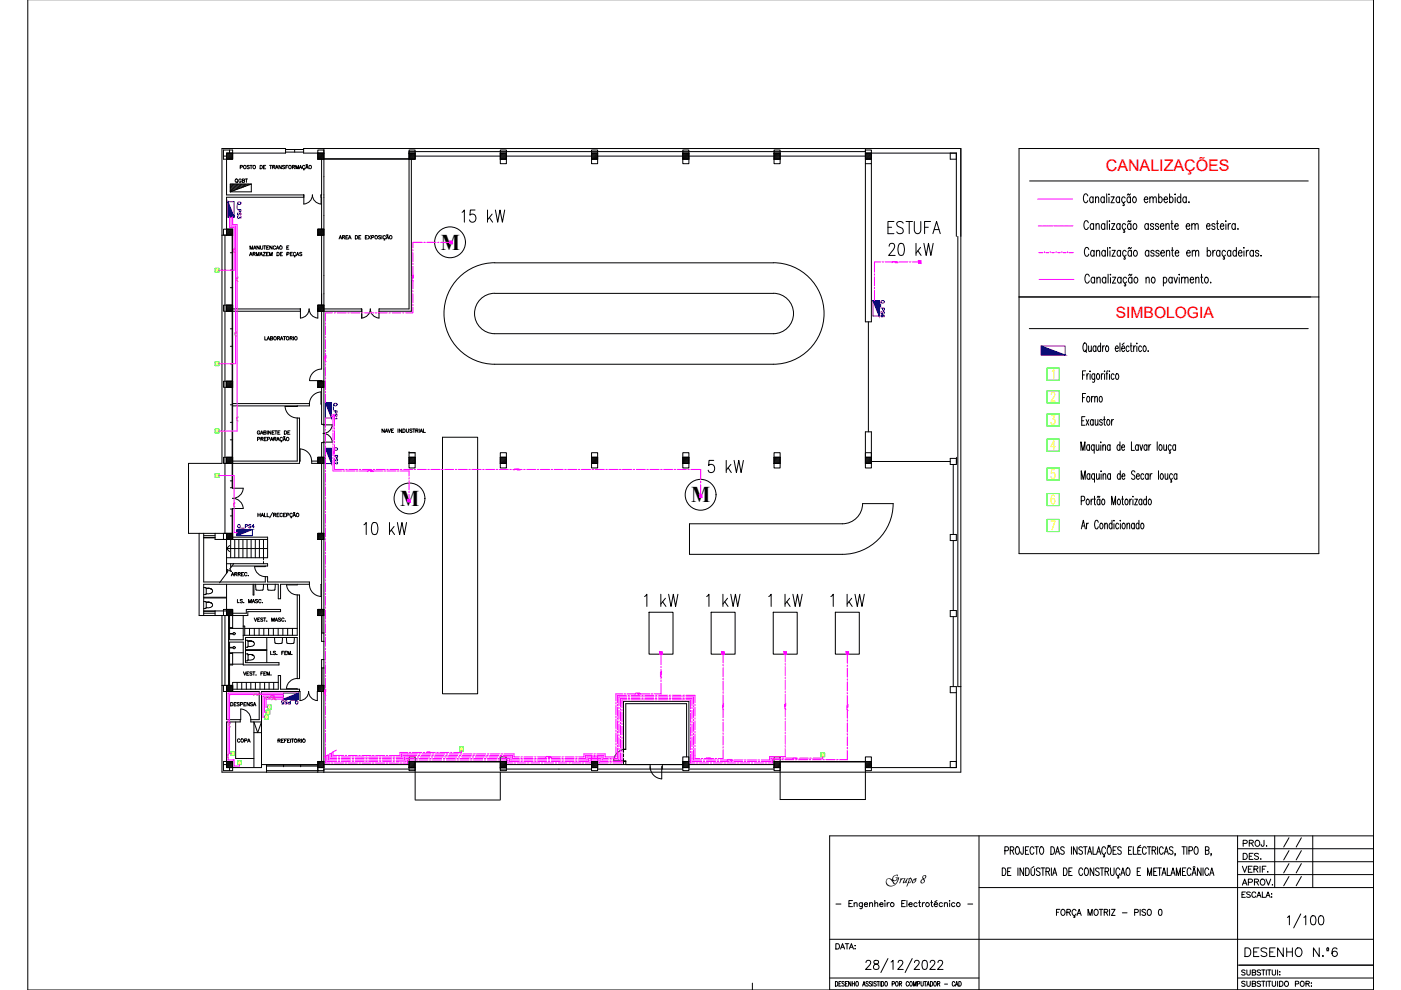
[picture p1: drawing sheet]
<svg xmlns="http://www.w3.org/2000/svg" width="297mm" height="210mm" viewBox="0 0 297 210" stroke-linecap="round" stroke-linejoin="round" font-family="sans-serif">
<defs><g id="words">
<text font-size="6.2" fill="#f0f" x="149.2" y="101.6">5 kW</text>
<g font-size="5.7">
<text x="97" y="48.3">15 kW</text>
<text x="187.3" y="50.8">ESTUFA</text>
<text x="76.2" y="114.7">10 kW</text>
<text x="135.8" y="129.8">1 kW</text>
<text x="148.9" y="129.8">1 kW</text>
<text x="162.3" y="129.8">1 kW</text>
<text x="175.3" y="129.8">1 kW</text>
</g>
<text font-size="5.7" fill="#f0f" x="187.7" y="55.4">20 kW</text>
<g font-size="5.3">
<text x="271.3" y="181">/ /</text>
<text x="271.3" y="189.1">/ /</text>
</g>
<g font-size="4.9">
<text x="271.3" y="183.4">/ /</text>
<text x="271.3" y="186.3">/ /</text>
<text x="263.2" y="203.9">DESENHO N.º6</text>
</g>
<g font-size="4.8">
<text x="93.4" y="52.9">M</text>
<text x="84.9" y="107.2">M</text>
<text x="146.6" y="106.4">M</text>
</g>
<text font-size="3.4" fill="#f00" x="234.4" y="36.2">CANALIZAÇÕES</text>
<text font-size="3.3" fill="#f00" x="236.6" y="67.5">SIMBOLOGIA</text>
<g font-size="3.1" fill="#f0f">
<text x="55.4" y="153.5">3</text>
<text x="96.7" y="160.2">6</text>
</g>
<text font-size="3.1" fill="#0f0" x="55.7" y="152.4">2</text>
<text font-size="2.6" x="187.7" y="187.3">Grupo 8</text>
</g></defs>
<!-- layer: Desenho base -->
<g fill="none" stroke="#000" stroke-width=".21">
<path d="M5.9 -.1v210h285.3v-210M47.4 31.8h1.9v2h-1.9zM48 32.5h1.3v1.3h-1.3zM48.2 32.5l-.2 .1M48.4 32.5l-.4 .3M48.6 32.5l-.6 .6h-.6M48.7 31.8v.7M48.9 32.5l-.9 .8M49.1 32.5l-1.1 1M49.3 32.5l-1.3 1.3M49.3 32.7l-1.1 1.1M49.3 32.9l-.8 .9"/>
<path d="M49.3 33.1l-.6 .7M49.3 33.4l-.4 .4M49.3 33.6l-.1 .2M50.2 38.5l.2 .2M50.9 35.4h.5v-.3h-.5v.7M51.1 38.1a.27 .27 0 0 0-.3-.2 .27 .27 0 0 0-.2 .3v.2a.27 .27 0 0 0 .3 .3 .27 .27 0 0 0 .2-.3h-.1M51.4 38.3h.4v-.3l-.4-.1v.8l.4-.1 .1-.2-.2-.1M52 37.9h.5M52.2 37.9v.8M52.9 35.2h-.5l.5 .4-.2 .2-.3-.1M53 35.1h.5M53.2 35.1v.7"/>
<path d="M55.1 35.1h.3a.39 .39 0 0 1 .2 .3 .39 .39 0 0 1-.2 .4h-.3zM55.9 35.4h.2M56.3 35.1h-.4v.7h.4M57.2 35.1h.4M57.4 35.1v.7M57.8 35.4h.4l.1-.2-.5-.1v.7M58 35.4l.3 .4M58.4 35.8l.3-.7 .3 .7M58.5 35.5h.4M59.6 35.1v.7l-.5-.7v.7M60.4 35.2h-.5l.5 .4-.2 .2-.3-.1M60.5 31.7h3.9"/>
<path d="M60.5 32.3h3.9M60.6 35.4h.3M61.1 35.1h-.5v.7M62 35.4l.4-.1v-.2h-.4v.7M62.2 35.4l.3 .4M62.5 31.7v.6M62.7 35.8v-.7l.3 .7 .3-.7v.7M63.4 35.8l.3-.7 .3 .7M63.5 35.5h.4M64.4 35.8l.1 .2h-.2M64.7 35.2a.27 .27 0 0 0-.4-.1 .27 .27 0 0 0-.2 .2 .3 .3 0 0 0 .2 .4 .3 .3 0 0 0 .4-.1M64.8 35.8l.3-.7 .2 .7"/>
<path d="M64.9 35.5h.3M64.9 34.9h.1M64.9 35h.1M65 35h.1M65.2 34.9l-.1 .1M67.4 32.5h1.3v1.3h-1.3zM67.4 32.5v-.7h1.3v.7M67.4 32.5v1.3M67.5 32.5l-.1 .1M67.8 32.5l-.4 .3M68 32.5l-.6 .6M68.2 33.8l-.1 9.5a1.94 1.94 0 0 1-1.9-2 1.94 1.94 0 0 1-1.8 2v-2h-16.4v-8.8h12.5v-1h-13.4v66.7h-7.1v14.9h9.3"/>
<path d="M68.2 32.5l-.8 .8M68.4 32.5l-1 1M68.7 31.5v131.2M68.7 32.5h-4.3v-1h139.3v132.2h-156.6v-33.2M68.7 33.6h18M68.7 32.7l-1.1 1.1M68.7 32.5l-1.3 1.3M68.7 32.9l-.9 .9M68.7 33.1l-.6 .7M68.7 33.4l-.4 .4M68.7 33.6l-.2 .2M86.7 32.5v-.7h1.3v.7"/>
<path d="M86.7 32.5h1.3v1.3h-1.3zM86.7 32.5h1.3M86.9 32.5l-.2 .1M87.1 32.5l-.4 .3M87.3 32.5l-.6 .6M87.6 32.5l-.9 .8M87.8 32.5l-1.1 1M88 32.5v1.3h-20.6M88 32.9l-.8 .9v32.2h-6.8M88 32.7l-1 1.1M88 32.5l-1.3 1.3M88 33.1l-.6 .7"/>
<path d="M88 33.4l-.4 .4M88 33.6l-.1 .2M106.1 32.5h1.3v1.3h-1.3zM106.1 32.5v-.7h1.3v.7M106.1 33.8v.9h1.3v-.9M106.1 32.5v1.3M106.1 33.8h1.3M106.1 32.5h1.3M106.2 32.5l-.1 .1M106.5 32.5l-.4 .3M106.7 32.5l-.6 .6h-18.1M106.9 32.5l-.8 .8"/>
<path d="M107.1 32.5l-1 1M107.4 32.5v1.3M107.4 32.7l-1.1 1.1M107.4 32.5l-1.3 1.3M107.4 32.9l-.9 .9M107.4 33.1l-.6 .7M107.4 33.4l-.4 .4M107.4 33.6l-.2 .2M125.4 32.5h1.3v1.3h-1.3zM125.4 32.5v-.7h1.3v.7M125.4 33.8v.9h1.3v-.9M125.4 33.8h1.3"/>
<path d="M125.4 32.5h1.3M125.4 32.5v1.3M125.6 32.5l-.2 .1M125.8 32.5l-.4 .3M126 32.5l-.6 .6h-18M126.2 32.5l-.8 .8M126.5 32.5l-1.1 1M126.7 32.5v1.3M126.7 32.7l-1 1.1M126.7 32.5l-1.3 1.3M126.7 32.9l-.8 .9M126.7 33.1l-.6 .7"/>
<path d="M126.7 33.4l-.4 .4M126.7 33.6l-.1 .2M144.8 32.5h1.3v1.3h-1.3zM144.8 32.5v-.7h1.3v.7M144.8 33.8v.9h1.3v-.9M144.8 33.8h1.3M144.8 32.5h1.3M144.8 32.5v1.3M144.9 32.5l-.1 .1M145.1 32.5l-.3 .3M145.4 32.5l-.6 .6h-18.1M145.6 32.5l-.8 .8"/>
<path d="M145.8 32.5l-1 1M146.1 32.5v1.3M146.1 32.7l-1.1 1.1M146.1 32.5l-1.3 1.3M146.1 32.9l-.9 .9M146.1 33.1l-.6 .7M146.1 33.4l-.4 .4M146.1 33.6l-.2 .2M164.1 32.5h1.3v1.3h-1.3zM164.1 32.5v-.7h1.3v.7M164.1 33.8v.9h1.3v-.9M164.1 33.8h1.3"/>
<path d="M164.1 32.5h1.3M164.1 32.5v1.3M164.3 32.5l-.2 .1M164.5 32.5l-.4 .3M164.7 32.5l-.6 .6h-18M165 32.5l-.9 .8M165.2 32.5l-1.1 1M165.4 32.5v1.3M165.4 33.4l-.4 .4M165.4 32.7l-1.1 1.1M165.4 32.5l-1.3 1.3M165.4 32.9l-.8 .9"/>
<path d="M165.4 33.1l-.6 .7M165.4 33.6l-.1 .2M183.5 32.5h1.2v1.3h-1.2zM183.5 32.5v-.7h1.2v.7M183.5 33.8v.9h1.2v-.9M183.5 31.5v.6h-96.8v33.4h-6.3v2M183.5 32.5v1.3M183.5 34.7v33.5h1.2v-33.5M183.5 33.8h1.2M183.5 32.5h19.3v17.6M183.6 32.5l-.1 .1M183.8 32.5l-.3 .3"/>
<path d="M184.1 32.5l-.6 .6h-18.1M184.3 32.5l-.8 .8M184.5 32.5l-1 1M184.7 32.5v1.3M184.7 32.7l-1 1.1M184.7 32.5l-1.2 1.3M184.7 32.9l-.8 .9M184.7 33.1l-.5 .7M184.7 33.4l-.3 .4M184.7 33.6l-.1 .2M201.5 32.5v1.3h1.3M218.3 38.4h59.1"/>
<path d="M47.1 49.9h2.2M47.7 49.9v63.2M48 49.9h-.6v-1.3h1.9v54.9h2.3a2.25 2.25 0 0 1-2.3 2.2 2.25 2.25 0 0 1 2.3 2.1h-2.3v6.6M48 48.6h1.3v1.3h-1.3zM48.2 48.6l-.2 .1M48.4 48.6l-.4 .4M48.6 48.6l-.6 .6M48.8 53.6h.5M48.8 57.3h.5M48.9 48.6l-.9 .8M49.1 48.6l-1.1 1M49.2 49.9v14.8"/>
<path d="M49.3 48.6l-1.3 1.3M49.3 48.8l-1.1 1.1M49.3 49l-.8 .9M49.3 49.3l-.6 .6M49.3 49.5l-.4 .4M49.3 49.7l-.1 .2M52.9 54.2l.3-.7 .3 .7M53 52.8v-.7l.3 .7 .3-.7v.7M53 54h.4M53.6 53.8h.4l.1-.2-.5-.1v.7M53.7 52.8l.3-.7 .3 .7M53.9 52.6h.3"/>
<path d="M53.9 53.8l.2 .4M54.4 54.2v-.7l.2 .7 .3-.7v.7M55 52.1v.7l-.5-.7v.7M55.1 54.2l.3-.7 .2 .7M55.2 54h.3M55.2 52.1l.1 .6 .1 .1 .3-.1v-.6M55.8 53.5h.5l-.5 .7h.5M55.9 52.1h.5M56.1 52.1v.7M56.5 53.8h.3M56.5 52.5h.3M56.9 53.5h-.4v.7h.4"/>
<path d="M57 52.1h-.5v.7h.5M57.2 54.2v-.7l.2 .7 .3-.7v.7M57.7 52.1v.7l-.5-.7v.7M58.4 52.3a.27 .27 0 0 0-.3-.2 .27 .27 0 0 0-.2 .3v.2a.27 .27 0 0 0 .2 .2 .27 .27 0 0 0 .3-.1M58.6 52.8l.3-.7 .2 .7M58.7 52.6h.3M58.7 53.5h.3a.38 .38 0 0 1 .2 .4 .38 .38 0 0 1-.2 .3h-.3zM59.4 53.8h.3M59.9 53.5h-.5v.7h.5M60.8 52.5h.3M60.8 53.9l.4-.1 .1-.2-.5-.1v.7M61.2 52.1h-.4v.7h.4"/>
<path d="M61.6 53.8h.2M62 53.5h-.4v.7h.4M62.4 54.2l.2 .2h-.2M62.7 53.7a.26 .26 0 0 0-.3-.2 .26 .26 0 0 0-.2 .3v.1a.26 .26 0 0 0 .2 .3 .26 .26 0 0 0 .3-.1M62.8 54.2l.3-.7 .3 .7M62.9 54h.4M64 53.6h-.5l.5 .3-.1 .3-.4-.1M64.4 41.8h-16.4v8.1M67.4 48.6h1.3v1.3h-1.3zM67.4 48.6h1.3l-1.3 1.3zM67.4 49.9h1.3M67.5 48.6l-.1 .1"/>
<path d="M67.8 48.6l-.4 .4M68 48.6l-.6 .6M68.1 41.8l.1 6.8M68.2 49.9v14.8M68.2 48.6l-.8 .8M68.4 48.6l-1 1M68.7 48.8l-1.1 1.1M68.7 49l-.9 .9M68.7 49.3l-.6 .6M68.7 49.5l-.4 .4M68.7 49.7l-.2 .2M71.9 50.7l.3-.8 .2 .8"/>
<path d="M72 50.4h.3M72.6 50.3l.4-.1 .1-.1-.5-.2v.8M72.8 50.3l.3 .4M73.3 50.3h.3M73.8 49.9h-.5v.8h.5M73.9 50.7l.3-.8 .3 .8M74 50.4h.3M75.3 49.9h.3a.38 .38 0 0 1 .2 .4 .38 .38 0 0 1-.2 .4h-.3zM76.1 50.3h.2M76.5 49.9h-.4v.8h.4M77.5 50.3h.2M77.9 49.9h-.4v.8h.4"/>
<path d="M78.1 49.9l.5 .8M78.6 49.9l-.5 .8M78.8 50.3h.4v-.3l-.4-.1v.8M80.7 50.1l-.4-.1v.2l.4 .1v.3h-.5M81 49.9v.8M81.5 50.7l.1 .2h-.2M81.7 50.1a.27 .27 0 0 0-.3-.2 .27 .27 0 0 0-.2 .3 .3 .3 0 0 0 .1 .4 .3 .3 0 0 0 .4-.1M81.9 50.7l.3-.8 .2 .8M82 50.4h.3M82.3 49.8l-.3 .1M96.9 59.3a10.7 10.7 0 0 1 8-3.6h59.1a10.8 10.8 0 0 1 10.7 10.8 10.8 10.8 0 0 1-10.7 10.7h-59.1a10.8 10.8 0 0 1-9.8-6.3 10.8 10.8 0 0 1 1.8-11.6zM203.1 50.1v95.5h.6"/>
<path d="M230.6 41.5l-.3-.4a1.06 1.06 0 0 0-.3 1.8l.3 .1 .3-.5M230.7 47.2a.43 .43 0 0 0-.4-.4 .43 .43 0 0 0-.4 .4v1a.43 .43 0 0 0 .7 .4l.1-.4M230.9 52.9a.43 .43 0 0 0-.7-.4 1.37 1.37 0 0 0 .1 1.8 .48 .48 0 0 0 .6-.4M231 58.6a.44 .44 0 0 0-.7-.4 1.44 1.44 0 0 0 .1 1.8h.2l.4-.4M231.8 42l-.2-.2a.58 .58 0 0 0-.6 .4 .58 .58 0 0 0 .2 .7l.3 .1 .3-.3M231.8 41.7v1.3M231.9 47.7l-.3-.3a.64 .64 0 0 0-.5 .6 .64 .64 0 0 0 .5 .7l.3-.3M231.9 47.4v1.3M232 53.4l-.3-.3a.64 .64 0 0 0-.5 .6 .64 .64 0 0 0 .5 .6l.3-.2M232 53.1v1.2M232.1 59l-.1-.1a.6 .6 0 0 0-.8 .4 .6 .6 0 0 0 .4 .7l.5-.3M232.1 58.8v1.2"/>
<path d="M232.3 42.1l.3-.4 .3 .1v1.2M232.3 41.7v1.3M232.4 47.8l.3-.4 .3 .1 .1 1.2M232.4 47.4v1.3M232.5 53.4l.3-.3 .3 .1 .1 1.1M232.5 53.1v1.2M232.6 59.1l.3-.3 .3 .1 .1 1.1M232.6 58.8v1.2M234.1 42l-.1-.2a.58 .58 0 0 0-.7 .4 .58 .58 0 0 0 .3 .7l.3 .1 .2-.3M234.1 41.7v1.3M234.2 47.7l-.2-.3a.64 .64 0 0 0-.5 .6 .64 .64 0 0 0 .5 .7l.2-.3M234.2 47.4v1.3"/>
<path d="M234.3 53.4l-.2-.3a.64 .64 0 0 0-.5 .6 .64 .64 0 0 0 .5 .6l.2-.2M234.3 53.1v1.2M234.4 59l-.1-.1a.6 .6 0 0 0-.7 .4 .6 .6 0 0 0 .4 .7l.4-.3M234.4 58.8v1.2M234.6 41.1v1.9M234.7 46.8v1.9M234.8 52.5v1.8M234.9 58.1v1.9M235.1 41.1v.2zM235.1 41.8v1.2M235.2 46.8v.2zM235.2 47.5v1.2"/>
<path d="M235.3 52.5v.1zM235.3 53.2v1.1M235.4 58.1v.2zM235.4 58.9v1.1M235.6 41.7h.6l-.6 1.3h.6M235.7 47.4h.7l-.7 1.3h.7M235.8 53.1h.7l-.7 1.2h.7M235.9 58.8h.7l-.7 1.2h.7M237.4 42l-.2-.2a.58 .58 0 0 0-.6 .4 .58 .58 0 0 0 .2 .7l.3 .1 .3-.3M237.4 41.7v1.3M237.5 47.7l-.3-.3a.64 .64 0 0 0-.5 .6 .64 .64 0 0 0 .5 .7l.3-.3M237.5 47.4v1.3"/>
<path d="M237.6 53.4l-.3-.3a.64 .64 0 0 0-.5 .6 .64 .64 0 0 0 .5 .6l.3-.2M237.6 53.1v1.2M237.7 59l-.1-.1a.6 .6 0 0 0-.8 .4 .6 .6 0 0 0 .4 .7l.5-.3M237.7 58.8v1.2M238.2 43l.2 .5h-.3M238.3 48.7l.2 .5h-.3M238.4 54.3l.2 .6h-.3M238.6 42l-.2-.2a.58 .58 0 0 0-.6 .4 .58 .58 0 0 0 .2 .7l.3 .1 .3-.3M238.7 47.7l-.3-.3a.64 .64 0 0 0-.5 .6 .64 .64 0 0 0 .5 .7l.3-.3M238.8 53.4l-.3-.3a.64 .64 0 0 0-.5 .6 .64 .64 0 0 0 .5 .6l.3-.2M238.9 59l-.2-.1a.6 .6 0 0 0-.7 .4 .6 .6 0 0 0 .4 .7l.5-.3M239.7 41.1l-.2 .3-.3-.3-.2 .3"/>
<path d="M239.7 42l-.1-.2a.58 .58 0 0 0-.7 .4 .58 .58 0 0 0 .2 .7l.3 .1 .3-.3M239.7 41.7v1.3M239.8 46.8l-.2 .2-.3-.2-.2 .2M239.8 47.7l-.3-.3a.64 .64 0 0 0-.5 .6 .64 .64 0 0 0 .5 .7l.3-.3M239.8 47.4v1.3M239.9 52.5l-.2 .2-.3-.2-.2 .2M239.9 53.4l-.3-.3a.64 .64 0 0 0-.5 .6 .64 .64 0 0 0 .5 .6l.3-.2M239.9 53.1v1.2M240 58.1l-.2 .3-.2-.3-.3 .3M240 59l-.1-.1a.6 .6 0 0 0-.8 .4 .6 .6 0 0 0 .5 .7l.4-.3M240 58.8v1.2M240.3 41.8a.58 .58 0 0 1 .7 .4 .58 .58 0 0 1-.3 .7l-.1 .1a.66 .66 0 0 1-.5-.5 .66 .66 0 0 1 .2-.7z"/>
<path d="M240.4 47.5a.6 .6 0 0 1 .7 .4 .6 .6 0 0 1-.4 .8l-.4-.3-.1-.5zM240.5 53.2l.1-.1a.64 .64 0 0 1 .5 .6 .64 .64 0 0 1-.5 .6l-.3-.5zM240.6 58.9a.6 .6 0 0 1 .7 .4 .6 .6 0 0 1-.4 .7 .66 .66 0 0 1-.5-.5 .66 .66 0 0 1 .2-.6zM242.6 42.3h.8l-.2-.5a.6 .6 0 0 0-.7 .4 .6 .6 0 0 0 .4 .8l.5-.3M243 59.1l.3-.3 .3 .1 .1 1.1M243 58.8v1.2M243.5 47.7l-.2-.2a.6 .6 0 0 0-.7 .4 .6 .6 0 0 0 .4 .8l.5-.3M243.5 47.4v1.3M243.6 53.4l-.3-.3a.64 .64 0 0 0-.5 .6 .64 .64 0 0 0 .5 .6l.3-.2M243.6 53.1v1.2M243.8 42.1l.3-.4 .3 .1 .1 1.2M243.8 41.7v1.3"/>
<path d="M244.3 58.9a.58 .58 0 0 1 .7 .3 .58 .58 0 0 1-.3 .7l-.1 .1a.66 .66 0 0 1-.5-.5 .66 .66 0 0 1 .2-.6zM244.5 42.1l.3-.4 .3 .1 .1 1.2M244.6 47.7a.36 .36 0 0 0-.4-.3 .36 .36 0 0 0-.3 .3l.6 .4 .1 .3a.36 .36 0 0 1-.4 .3 .36 .36 0 0 1-.3-.3M244.7 53.4l-.3-.3-.3 .1-.1 .2 .2 .2 .4 .2 .1 .3a.36 .36 0 0 1-.4 .2 .36 .36 0 0 1-.3-.2M245.6 47.7a.36 .36 0 0 0-.3-.3 .36 .36 0 0 0-.4 .3l.7 .4v.3a.36 .36 0 0 1-.3 .3 .36 .36 0 0 1-.4-.3M245.7 42l.1-.2a.58 .58 0 0 1 .7 .4 .58 .58 0 0 1-.3 .7l-.3 .1-.2-.3M245.7 41.1v1.9M245.8 53.4l-.3-.3-.4 .1v.2l.1 .2 .5 .2 .1 .3a.36 .36 0 0 1-.4 .2 .36 .36 0 0 1-.3-.2M246 47.9h.8l-.2-.4a.6 .6 0 0 0-.7 .4 .6 .6 0 0 0 .4 .8l.5-.3M246.1 53.6h.8l-.3-.5a.64 .64 0 0 0-.5 .6 .64 .64 0 0 0 .5 .6l.3-.2M246.7 59l.1-.1a.58 .58 0 0 1 .7 .3 .58 .58 0 0 1-.3 .7l-.3 .1-.2-.3M246.7 58.8v1.8"/>
<path d="M246.8 42.3h.7l-.1-.5a.58 .58 0 0 0-.7 .4 .58 .58 0 0 0 .3 .7l.3 .1 .2-.3M247.2 47.8l.3-.4 .3 .1 .1 1.2M247.2 47.4v1.3M247.3 53.4l.3-.3 .3 .1 .1 1.1M247.3 53.1v1.2M248 42l.1-.2a.58 .58 0 0 1 .7 .4 .58 .58 0 0 1-.3 .7l-.3 .1-.2-.3M248 41.1v1.9M248.2 47.4h.5M248.4 53.1h.4M248.4 46.8v1.5l.1 .3 .3 .1M248.5 59l-.1-.1a.58 .58 0 0 0-.7 .3 .58 .58 0 0 0 .3 .7l.3 .1 .2-.3M248.5 58.8v1.2"/>
<path d="M248.5 52.5v1.5l.1 .2 .3 .1M248.9 58.8l.4 1.2 .3-1.2M249.1 47.9h.7l-.2-.5a.64 .64 0 0 0-.5 .6 .64 .64 0 0 0 .5 .7l.2-.3M249.2 53.6h.7l-.2-.5a.64 .64 0 0 0-.5 .6 .64 .64 0 0 0 .5 .6l.2-.2M249.2 41.1v.2zM249.2 41.8v1.2M250 58.1v.2zM250 58.9v1.1M250.3 42l-.1-.2a.6 .6 0 0 0-.7 .4 .6 .6 0 0 0 .4 .8l.4-.3M250.3 41.1v1.9M250.5 59.1l.3-.3 .3 .1 .1 1.1M250.5 58.8v1.2"/>
<path d="M251.2 59.1l.3-.3 .3 .1 .1 1.1M251.5 47.9h.8l-.2-.4a.6 .6 0 0 0-.7 .4 .6 .6 0 0 0 .4 .8l.5-.3M251.5 42l-.1-.2a.6 .6 0 0 0-.7 .4 .6 .6 0 0 0 .4 .8l.4-.3M251.5 41.7v1.3M251.6 53.6h.8l-.3-.5a.64 .64 0 0 0-.5 .6 .64 .64 0 0 0 .5 .6l.3-.2M252.1 42.8v.2zM252.3 59.3h.8l-.2-.4a.58 .58 0 0 0-.6 .3 .58 .58 0 0 0 .2 .7l.3 .1 .3-.3M252.7 47.8l.3-.4 .3 .1 .1 1.2M252.7 47.4v1.3M252.8 53.4l.3-.3 .3 .1 .1 1.1M252.8 53.1v1.2M253.4 47.8l.3-.4 .3 .1v1.2"/>
<path d="M253.5 53.4l.3-.3 .3 .1 .1 1.1M253.5 59.1l.3-.3 .3 .1 .1 1.1M253.5 58.8v1.2M254.6 58.8h.4M254.7 58.1v1.6l.1 .2 .3 .1M255.6 58.9a.58 .58 0 0 1 .6 .3 .58 .58 0 0 1-.2 .7l-.1 .1a.66 .66 0 0 1-.6-.5 .66 .66 0 0 1 .3-.6zM255.8 47.9h.7l-.2-.5a.64 .64 0 0 0-.5 .6 .64 .64 0 0 0 .5 .7l.2-.3M256 53.4l.2-.3a.64 .64 0 0 1 .5 .6 .64 .64 0 0 1-.5 .6l-.2-.2M256 52.5v1.8M256.7 59.8v.2zM257.1 53.1v1.2M257.6 47.7a.34 .34 0 0 0-.3-.3 .34 .34 0 0 0-.4 .3l.2 .2 .4 .2 .1 .3a.34 .34 0 0 1-.3 .3 .34 .34 0 0 1-.4-.3"/>
<path d="M257.6 53.1a.5 .5 0 0 0-.5 .5M257.9 47.4h.4M258.1 46.8v1.5l.1 .3 .2 .1M258.6 53.4l-.2-.3a.64 .64 0 0 0-.5 .6 .64 .64 0 0 0 .5 .6l.2-.2M258.6 53.1v1.2M258.7 47.9h.8l-.2-.4a.6 .6 0 0 0-.6 .4 .6 .6 0 0 0 .3 .8l.5-.3M259.4 54.3l.2 .6h-.3M259.8 53.4l-.2-.3a.64 .64 0 0 0-.5 .6 .64 .64 0 0 0 .5 .6l.2-.2M259.9 46.8v.2zM259.9 47.5v1.2M260.4 47.4v1.3M260.9 47.4a.47 .47 0 0 0-.5 .5"/>
<path d="M260.9 53.4l-.2-.3a.64 .64 0 0 0-.5 .6 .64 .64 0 0 0 .5 .6l.2-.2M260.9 53.1v1.2M261.9 47.7l-.3-.3a.64 .64 0 0 0-.4 .6 .64 .64 0 0 0 .4 .7l.3-.3M261.9 47.4v1.3M262.1 53.4l-.2-.3a.64 .64 0 0 0-.5 .6 .64 .64 0 0 0 .5 .6l.2-.2M262.1 52.5v1.8M262.5 48.5v.2zM262.6 53.6h.7l-.2-.5a.64 .64 0 0 0-.5 .6 .64 .64 0 0 0 .5 .6l.2-.2M263.7 52.5v.1zM263.7 53.2v1.1M264.3 53.1v1.2M264.7 53.1a.5 .5 0 0 0-.4 .5"/>
<path d="M265.8 53.4l-.3-.3a.64 .64 0 0 0-.5 .6 .64 .64 0 0 0 .5 .6l.3-.2M265.8 53.1v1.2M266.9 53.4l-.3-.3-.4 .1v.2l.2 .2 .4 .2 .1 .3a.36 .36 0 0 1-.4 .2 .36 .36 0 0 1-.3-.2M267.4 54.2v.1zM48 64.7h-.6v1.3h.6M48 64.7h1.3v1.3h-1.3zM48 64.7v1.3M48 66h15.7M48 64.7h1.3M48.2 64.7l-.2 .1M48.4 64.7l-.4 .4M48.6 64.7l-.6 .6"/>
<path d="M48.8 77.1h.5M48.8 73.4h.5M48.8 69.7h.5M48.8 61h.5M48.9 64.7l-.9 .8M49.1 64.7l-1.1 1.1M49.2 66v14.8M49.3 64.7l-1.3 1.3M49.3 64.9l-1.1 1.1M49.3 65.2l-.8 .8M49.3 65.4l-.6 .6M49.3 65.6l-.4 .4"/>
<path d="M49.3 65.8l-.1 .2M49.3 65.5h14.4v2M56.1 71.4v.7h.4M56.6 72.1l.3-.7 .3 .7M56.7 71.8h.4M57.3 71.7h.4l.1-.2-.5-.1v.7l.5-.1v-.2l-.2-.1M58.8 71.7h.5v-.2l-.5-.1v.7M59.1 71.7l.2 .4M59.4 72.1l.3-.7 .3 .7M59.5 71.8h.4M60.1 71.4h.5M60.3 71.4v.7"/>
<path d="M61.5 71.7h.4l.1-.2-.5-.1v.7M61.7 71.7l.3 .4M62.2 71.4v.7M63.7 67.4a1.94 1.94 0 0 0 1.8-1.9 1.94 1.94 0 0 0 1.9 1.9M67.4 64.7h1.3v1.3h-1.3zM67.4 66l1.3-1.3h-1.3v2.8M67.4 66h9.3M67.4 65.5h.1M67.5 64.7l-.1 .1M67.8 64.7l-.4 .4M68 64.7l-.6 .6M68.2 66v12.2"/>
<path d="M68.2 78.2a2.57 2.57 0 0 0-2.6 2.5M68.2 64.7l-.8 .8M68.4 64.7l-1 1.1M68.7 64.9l-1.1 1.1M68.7 65.2l-.9 .8M68.7 65.4l-.6 .6M68.7 65.6l-.4 .4M68.7 65.8l-.2 .2M68.7 65.5h8v2M76.7 67.4a1.94 1.94 0 0 0 1.8-1.9 1.94 1.94 0 0 0 1.9 1.9M104.9 62.2a4.3 4.3 0 0 0-4.3 4.3 4.3 4.3 0 0 0 4.3 4.3h59.1a4.3 4.3 0 0 0 4.2-4.3 4.3 4.3 0 0 0-4.2-4.3M104.9 62.2h59.1"/>
<path d="M184.1 68.2v23.4M216.1 63h63.5M218.2 69.7h59.2M229.5 79.5h.4M229.8 72.8l.1-.1a.8 .8 0 0 1 .5 1.2l-.3 .6a1.05 1.05 0 0 1-.4-1.5zM230.1 74.2l.3 .5M230.2 78.6h-.7v1.8M230.4 79.2v1.2M230.8 73.3l.1 1.2h.2l.3-.3M230.9 79.2l-.3 .1-.2 .4M231.1 78.6v.2zM231.1 79.3v1.1"/>
<path d="M231.4 73.3v1.2M232.1 79.2v1.7l-.2 .2-.3-.1M232.1 79.5l-.2-.3a.65 .65 0 0 0-.4 .6 .65 .65 0 0 0 .4 .6l.2-.2M232.4 73.6l-.3-.3a.65 .65 0 0 0-.4 .6 .65 .65 0 0 0 .4 .6l.3-.2M232.4 73.3v1.2M232.6 79.3l.1-.1a.65 .65 0 0 1 .4 .6 .65 .65 0 0 1-.4 .6l-.2-.5zM233.3 73.6l-.2-.3a.64 .64 0 0 0-.4 .6 .64 .64 0 0 0 .4 .6l.2-.2M233.3 72.7v1.8M233.5 79.2v1.2M233.8 73.3v1.2M233.9 79.2l-.2 .1-.2 .4M234.2 73.3l-.3 .1-.1 .5"/>
<path d="M234.2 78.6v.2zM234.2 79.3v1.1M234.5 79.2h.4M234.5 73.4l.1-.1a.64 .64 0 0 1 .5 .6 .64 .64 0 0 1-.5 .6l-.2-.5zM234.9 78.6l-.2 .1v.3v1.4M235.2 78.6v.2zM235.2 79.3v1.1M236.2 79.5l-.2-.3a.65 .65 0 0 0-.4 .6 .65 .65 0 0 0 .4 .6l.2-.2M236.5 73.9h.6l-.2-.6a.64 .64 0 0 0-.4 .6 .64 .64 0 0 0 .4 .6l.2-.2M236.7 79.3l.1-.1a.64 .64 0 0 1 .4 .6 .64 .64 0 0 1-.4 .6l-.3-.5zM237.5 72.7v1.8M237.8 73.9h.6l-.2-.6a.64 .64 0 0 0-.4 .6 .64 .64 0 0 0 .4 .6l.2-.2"/>
<path d="M238.3 72.7l-.4 .4M238.5 60l.2 .6h-.3M239.4 73.6l-.2-.3a.64 .64 0 0 0-.5 .6 .64 .64 0 0 0 .5 .6l.2-.2M239.6 73.3h.4M239.8 72.7v1.5v.3h.3M240.4 73.3v1.2M240.8 73.3l-.3 .1-.1 .5M241 72.7v.2zM241 73.4v1.1M242 73.6l-.2-.3a.65 .65 0 0 0-.4 .6 .65 .65 0 0 0 .4 .6l.2-.2M242.5 73.4l.1-.1a.64 .64 0 0 1 .4 .6 .64 .64 0 0 1-.4 .6l-.3-.5zM243.4 74.4v.1z"/>
<path d="M48 80.8h-.6v1.3h.6M48 97h-.6v1.2h.6M48 80.8h1.3v1.3h-1.3zM48 97h1.3v1.2h-1.3zM48 80.8v1.3M48 97v1.2M48 97h1.3M48 82.1h1.3M48 80.8h1.3M48.2 80.8l-.2 .2M48.2 97l-.2 .1M48.4 80.8l-.4 .4"/>
<path d="M48.4 97l-.4 .3M48.6 80.8l-.6 .6M48.6 97l-.6 .6M48.8 93.3h.5M48.8 89.5h.5M48.8 85.8h.5M48.9 80.8l-.9 .9M48.9 97l-.9 .8M49.1 80.8l-1.1 1.1M49.1 97l-1.1 1M49.2 82.1v14.9M49.2 98.2v5.2"/>
<path d="M49.3 80.8l-1.3 1.3M49.3 97l-1.3 1.2M49.3 85.6h16.3v.5h-16.3M49.3 81.1l-1.1 1M49.3 81.3l-.8 .8M49.3 81.5l-.6 .6M49.3 81.7l-.4 .4M49.3 82l-.1 .1M49.3 97.2l-1.1 1M49.3 97.4l-.8 .8M49.3 97.6l-.6 .6M49.3 97.9l-.4 .3"/>
<path d="M49.3 98.1l-.1 .1M54.6 93.1h.4l.1-.2-.5-.2v.7M55.1 91.5a.27 .27 0 0 0-.3-.2 .27 .27 0 0 0-.2 .3 .3 .3 0 0 0 .1 .4 .3 .3 0 0 0 .4-.1l-.2-.1M55.2 92.1l.3-.8 .3 .8M55.3 93.1l.4-.1 .1-.1-.5-.2v.7M55.3 91.8h.4M55.5 93.1l.3 .3M55.9 91.7l.5-.1v-.2l-.5-.1v.8l.5-.1v-.2l-.2-.1M56 93.1h.3M56.5 92.7h-.5v.7h.5M56.7 91.3v.8M56.7 93.1h.4l.1-.3-.5-.1v.7"/>
<path d="M57.3 93.4l.3-.7 .3 .7M57.4 91.3v.8l-.5-.8v.8M57.4 93.2h.4M57.7 91.7h.3M58 93.1l.5-.1v-.1l-.5-.2v.7M58.2 91.3h-.5v.8h.5M58.3 91.3h.4M58.3 93.1l.2 .3M58.5 91.3v.8M58.7 93.4l.2-.7 .3 .7M58.8 93.2h.3M58.9 91.7h.3"/>
<path d="M59.4 91.3h-.5v.8h.5M59.6 93.4l.1 .3h-.1M59.9 92.9a.27 .27 0 0 0-.3-.2 .27 .27 0 0 0-.2 .3 .3 .3 0 0 0 .1 .4 .3 .3 0 0 0 .4-.1M60 93.4l.3-.7 .3 .7M60.1 93.2h.4M60.3 91.3h.2a.39 .39 0 0 1 .3 .4 .39 .39 0 0 1-.3 .4h-.2zM60.4 92.6l-.3 .1M61 91.7h.3M61.5 91.3h-.5v.8h.5M63 86.1v.1h-2.6a2.57 2.57 0 0 0 2.6 2.4M63 88.6v9.2h-13.7M63 88.6h.5v9.6h-15.8"/>
<path d="M63.6 95.2a2.57 2.57 0 0 1 2.5 2.6M63.6 95.2v2.6h-.1M65.6 85.7a2.57 2.57 0 0 1 2.4-2.6l.1 2.6h.1M65.6 80.7h2.6l-.8 1M67.4 80.8h1.3v1.3h-1.3zM67.4 97h1.3v1.2h-1.3zM67.4 97.8h-1.3v.4h2.6M67.4 80.8h1.3l-1.3 1.3zM67.4 97h1.3l-1.3 1.2zM67.4 82.1h1.3M67.5 80.8l-.1 .2M67.5 97l-.1 .1"/>
<path d="M67.8 80.8l-.4 .4M67.8 97l-.4 .3M68 80.8l-.6 .6M68 97l-.6 .6M68.2 82.1v7.9h.5M68.2 98.2v14.9M68.2 97l-.8 .8M68.4 80.8l-1 1.1M68.4 97l-1 1M68.5 90l1.9 .1a1.94 1.94 0 0 1-1.9 1.8 1.94 1.94 0 0 1 1.9 1.8M68.7 93.8h-.5v3.2M68.7 81.1l-1.1 1"/>
<path d="M68.7 81.3l-.9 .8M68.7 81.5l-.6 .6M68.7 81.7l-.4 .4M68.7 82l-.2 .1M68.7 97.2l-1.1 1M68.7 97.4l-.9 .8M68.7 97.6l-.6 .6M68.7 97.9l-.4 .3M68.7 98.1l-.2 .1M70.4 93.7l-1.9 .1M81.5 90.9v.8l-.5-.8v.8M81.7 91.7l.2-.8 .3 .8"/>
<path d="M81.8 91.4h.3M82.3 90.9l.3 .8 .2-.8M83 91.3h.3M83.4 90.9h-.4v.8h.4M84.4 90.9v.8M85.1 90.9v.8l-.4-.8v.8M85.4 90.9h.3a.4 .4 0 0 1 .2 .4 .4 .4 0 0 1-.2 .4h-.3zM86.2 90.9v.7l.2 .1 .2-.2v-.6M86.7 97v-1h1.3v1M86.7 98.2v1h1.3v-1M86.7 97h1.3v1.2h-1.3zM86.7 96h.1"/>
<path d="M86.7 98.2h1.3M86.7 97v1.2M86.7 97h1.3M86.7 96h1.3M86.9 97l-.2 .1M87.1 97l-.4 .3M87.3 97l-.6 .6M87.4 91.1h-.5l.5 .4-.2 .2-.3-.1M87.5 90.9h.5M87.6 97l-.9 .8M87.7 90.9v.8M87.8 97l-1.1 1"/>
<path d="M88 97v1.2M88 97.2l-1 1M88 97l-1.3 1.2M88 97.4l-.8 .8M88 97.6l-.6 .6M88 97.9l-.4 .3M88 98.1l-.1 .1M88.1 91.3h.5v-.3l-.5-.1v.8M88.4 91.3l.2 .4M88.9 90.9v.8M89.1 91.7l.2-.8 .3 .8M89.2 91.4h.3"/>
<path d="M89.8 90.9v.8h.4M93.8 92.7h7.5v54.4h-7.5zM106.1 97h1.3v1.2h-1.3zM106.1 98.2v1h1.3v-1M106.1 97v-1h1.3v1M106.1 98.2h1.3M106.1 97v1.2M106.1 97h1.3M106.2 97l-.1 .1M106.5 97l-.4 .3M106.7 97l-.6 .6M106.9 97l-.8 .8"/>
<path d="M107.1 97l-1 1M107.4 97v1.2M107.4 97.2l-1.1 1M107.4 97l-1.3 1.2M107.4 97.4l-.9 .8M107.4 97.6l-.6 .6M107.4 97.9l-.4 .3M107.4 98.1l-.2 .1M125.4 97h1.3v1.2h-1.3zM125.4 98.2v1h1.3v-1M125.4 97v-1h1.3v1M125.4 98.2h1.3"/>
<path d="M125.4 97h1.3M125.4 97v1.2M125.6 97l-.2 .1M125.8 97l-.4 .3M126 97l-.6 .6M126.2 97l-.8 .8M126.5 97l-1.1 1M126.7 97v1.2M126.7 97.2l-1 1M126.7 97l-1.3 1.2M126.7 97.4l-.8 .8M126.7 97.6l-.6 .6"/>
<path d="M126.7 97.9l-.4 .3M126.7 98.1l-.1 .1M144.8 97h1.3v1.2h-1.3zM144.8 98.2v1h1.3v-1M144.8 97v-1h1.3v1M144.8 98.2h1.3M144.8 97h1.3M144.8 97v1.2M144.9 97l-.1 .1M145.1 97l-.3 .3M145.4 97l-.6 .6M145.6 97l-.8 .8"/>
<path d="M145.8 97l-1 1M146.1 97v1.2M146.1 97.2l-1.1 1M146.1 97l-1.3 1.2M146.1 97.4l-.9 .8M146.1 97.6l-.6 .6M146.1 97.9l-.4 .3M146.1 98.1l-.2 .1M164.1 97h1.3v1.2h-1.3zM164.1 98.2v1h1.3v-1M164.1 97v-1h1.3v1M164.1 98.2h1.3"/>
<path d="M164.1 97h1.3M164.1 97v1.2M164.3 97l-.2 .1M164.5 97l-.4 .3M164.7 97l-.6 .6M165 97l-.9 .8M165.2 97l-1.1 1M165.4 97v1.2M165.4 97.2l-1.1 1M165.4 97l-1.3 1.2M165.4 97.4l-.8 .8M165.4 97.6l-.6 .6"/>
<path d="M165.4 97.9l-.4 .3M165.4 98.1l-.1 .1M183.5 97h1.2v1.2h-1.2zM183.5 98.2v1h1.2v-1M183.5 96h1.2v1h-1.2zM183.5 98.2h1.2M183.5 98.2v-6.6h1.2v6.6M183.6 97l-.1 .1M183.8 97l-.3 .3M184.1 97l-.6 .6M184.3 97l-.8 .8M184.5 97l-1 1"/>
<path d="M184.7 97.2l-1 1M184.7 97l-1.2 1.2M184.7 97.4l-.8 .8M184.7 97.6l-.5 .6M184.7 98.1l-.1 .1M201.5 97.2h1.3v1.3h-1.3zM201.5 97.8l-16.8 .1-.3 .3M202.1 98.5v14.8M202.8 97v1.2M229.2 95.5v-1.8l.4 1.8 .4-1.8v1.8M229.3 89.2h.5M229.5 84.3h.4"/>
<path d="M230 88.3h-.7v1.9h.7M230.2 83.4h-.7v1.9M230.3 89l.6 1.2M230.6 84.1l.1-.1a.65 .65 0 0 1 .4 .6 .65 .65 0 0 1-.4 .7l-.3-.6zM230.9 89l-.6 1.2M231 94.5l-.2-.2a.65 .65 0 0 0-.4 .6 .65 .65 0 0 0 .4 .6l.2-.3M231 94.3v1.2M231.4 84v1.3M231.8 89.2l-.2-.2a.64 .64 0 0 0-.4 .6 .64 .64 0 0 0 .4 .6l.2-.3M231.8 89v1.2M231.8 84l-.2 .1-.2 .5M232 94.5l-.2-.2a.64 .64 0 0 0-.4 .6 .64 .64 0 0 0 .4 .6l.2-.3"/>
<path d="M232 94.3v1.8M232.1 84.4l.3-.4 .2 .1 .1 1.2M232.1 84v1.3M232.2 89v1.1l.3 .1 .3-.4M232.4 94.3l.1 1.1 .2 .1 .3-.3M232.8 89v1.2M233 94.3v1.2M233.2 84.1l.1-.1a.65 .65 0 0 1 .4 .6 .65 .65 0 0 1-.4 .7l-.2-.6zM233.4 93.7v.2zM233.4 94.4v1.1M233.5 99.8v.2zM233.7 89.2l-.2-.2-.4 .2 .6 .5v.4l-.4 .1-.2-.3"/>
<path d="M233.8 94.6l.3-.3 .2 .1 .1 1.1M233.8 94.3v1.2M234 89h.3M234.1 88.3v1.5l.1 .3 .2 .1M234.8 89h.1a.65 .65 0 0 1 .4 .6 .65 .65 0 0 1-.4 .6l-.3-.5zM235.4 94.5l-.2-.2a.64 .64 0 0 0-.5 .6 .64 .64 0 0 0 .5 .6l.2-.3M235.4 94.3v1.2M235.7 89v1.2M236.1 89h-.3l-.1 .5M237.5 94.5l-.3-.2a.64 .64 0 0 0-.4 .6 .64 .64 0 0 0 .4 .6l.3-.3M237.5 93.7v1.8M237.5 99.8v1.8"/>
<path d="M237.8 94.8h.6l-.2-.5a.64 .64 0 0 0-.4 .6 .64 .64 0 0 0 .4 .6l.2-.3M239.9 93.7v1.8h.6M241.3 94.5l-.2-.2a.64 .64 0 0 0-.4 .6 .64 .64 0 0 0 .4 .6l.2-.3M241.3 94.3v1.2M241.7 94.3l.3 1.2 .3-1.2M243.2 94.5l-.2-.2a.64 .64 0 0 0-.5 .6 .64 .64 0 0 0 .5 .6l.2-.3M243.2 94.3v1.2M243.6 94.3v1.2M244 94.3l-.3 .1-.1 .4M245.3 93.7v1.8M245.6 99.8v1.8M245.9 94.4l.1-.1a.64 .64 0 0 1 .4 .6 .64 .64 0 0 1-.4 .6l-.3-.5z"/>
<path d="M246.7 94.3l.1 1.1 .3 .1 .2-.3M247.3 94.3v1.2M248 95.5l.1 .5h-.2M248.3 94.5l-.2-.2a.64 .64 0 0 0-.4 .6 .64 .64 0 0 0 .4 .6l.2-.3M249.2 94.5l-.2-.2a.65 .65 0 0 0-.4 .6 .65 .65 0 0 0 .4 .6l.2-.3M249.2 94.3v1.2M42.2 113.1v17.4h5.5v14.8h-.6M43.2 113.1v10.3h13v-1.1h.5v1.1h8.9v.5M43.2 114h2.4M43.2 113.6h2.4M45.6 113.1v1.3h11.1M48 114.4h-.6v-1.3h.6v8.5"/>
<path d="M48 113.1h1.3v1.3h-1.3zM48 116.3l.7 .7M48 116.3h8.7M48 119.5h8.7v.5h-7.5M48.2 113.1l-.2 .1M48.4 113.1l-.4 .4M48.6 113.1l-.6 .6M48.7 115.7l-.7 .6M48.8 103.4h.5M48.8 107.9h.5M48.8 102h.5M48.8 109.4h.5"/>
<path d="M48.9 113.1l-.9 .8M48.9 119.5v.9M49.1 113.1l-1.1 1M49.2 107.9v5.2M49.3 113.1l-1.3 1.3M49.3 113.9h7.4v4.4h-8.7M49.3 114l-.4 .4v3.9M49.3 113.3l-1.1 1.1M49.3 113.5l-.8 .9M49.3 113.8l-.6 .6M49.3 114.2l-.1 .2M49.5 119.5l-.8 1.1 .4 .6-1-.5 .2 .5-1.7 2.4"/>
<path d="M49.8 114.4v3.9M50.6 114.4v3.9M51.5 114.4v3.9M52.4 114.4v3.9M53.2 114.4v3.9M54.1 114.4v3.9M54.7 108.8v.8M54.7 109.2h.5M55 114.4v3.9M55.2 108.8v.8M55.3 109.6l.3-.8 .3 .8M55.4 109.3h.4"/>
<path d="M55.9 114.4v4.3M55.9 119.1v.4M56.1 108.8v.8h.4M56.6 108.8v.8h.5M57.8 108.7l-.6 1.1M58 109.2l.4-.1 .1-.1-.5-.2v.8M58.3 109.2l.2 .4M58.7 109.2h.3M59.2 108.8h-.5v.8h.5M59.9 109a.26 .26 0 0 0-.3-.2 .26 .26 0 0 0-.2 .3 .3 .3 0 0 0 0 .4 .3 .3 0 0 0 .4-.1h.1M60.1 109.2h.3M60.6 108.8h-.5v.8h.5"/>
<path d="M60.8 109.2h.4l.1-.2-.5-.2v.8M61.7 109.6l.1 .1h-.1M62 109a.27 .27 0 0 0-.3-.2 .27 .27 0 0 0-.2 .3 .31 .31 0 0 0 0 .4 .31 .31 0 0 0 .4-.1h.1M62.1 109.6l.3-.8 .3 .8M62.2 109.3h.4M62.2 108.7h.1M62.3 108.7l-.1 .1M62.5 108.7h-.1M67.4 113.1h1.3v1.3h-1.3zM67.4 113.1h1.3l-1.3 1.3zM67.4 114.4h1.3M67.5 113.1l-.1 .1"/>
<path d="M67.8 113.1l-.4 .4M68 113.1l-.6 .6M68.2 114.4v14.8M68.2 113.1l-.8 .8M68.4 113.1l-1 1M68.7 113.3l-1.1 1.1M68.7 113.5l-.9 .9M68.7 113.8l-.6 .6M68.7 114l-.4 .4M68.7 114.2l-.2 .2M182.9 106.8h6.5M182.9 106.8a4.3 4.3 0 0 1-4.3 4.3h-32.4v6.4h32.4a10.8 10.8 0 0 0 10.8-10.7"/>
<path d="M201.5 113.3h1.3v1.3h-1.3zM202.1 114.6v14.8M216.1 117.4v-85.9h63.5v85.9M229.2 101.6v-1.8l.5 1.8 .4-1.8v1.8M229.2 106.2l.7-.1v-.8l-.7-.1v1.8M229.3 112.1l.4-1.8 .4 1.8M229.4 111.5h.5M230.4 110.9v1.2M230.4 105.9l.2-.1a.65 .65 0 0 1 .4 .6 .65 .65 0 0 1-.4 .6l-.3-.5zM230.8 110.9l-.3 .1-.1 .4M231.1 100.7l-.2-.3a.65 .65 0 0 0-.5 .6 .65 .65 0 0 0 .5 .6l.2-.2M231.1 100.4v1.2"/>
<path d="M231.3 105.8v1.2M231.7 105.8l-.2 .1-.2 .4M231.9 105.8h.4M232.1 100.7l-.3-.3a.64 .64 0 0 0-.4 .6 .64 .64 0 0 0 .4 .6l.3-.2M232.1 105.2v1.5v.2l.2 .1M232.1 100.4v1.8M232.5 100.4v1.2h.3l.3-.3M232.9 110.7l-.3-.4a1.06 1.06 0 0 0-.4 1.6l.2 .2a.4 .4 0 0 0 .5-.4M233.1 100.4v1.2M233.2 105.2l-.1 .3-.3-.3-.2 .3M233.2 106.1l-.2-.3a.65 .65 0 0 0-.4 .6 .65 .65 0 0 0 .4 .6l.2-.2M233.2 105.8v1.2"/>
<path d="M233.3 111l.1-.1a.64 .64 0 0 1 .5 .6 .64 .64 0 0 1-.5 .6l-.2-.5zM233.5 100.5v1.1M233.7 105.9l.1-.1a.64 .64 0 0 1 .4 .6 .64 .64 0 0 1-.4 .6l-.2-.5zM233.9 100.8l.2-.4 .3 .1v1.1M233.9 100.4v1.2M234.2 111.3l.3-.4 .2 .1 .1 1.1M234.2 110.9v1.2M235.4 100.7l-.2-.3a.64 .64 0 0 0-.4 .6 .64 .64 0 0 0 .4 .6l.2-.2M235.4 100.4v1.2M235.7 107v-1.8l.4 1.8 .4-1.8v1.8M235.8 111.2l-.2-.3a.64 .64 0 0 0-.5 .6 .64 .64 0 0 0 .5 .6l.2-.2M235.8 110.3v1.8"/>
<path d="M236.2 110.3v.2zM236.2 111v1.1M237.1 105.9l.1-.1a.65 .65 0 0 1 .4 .6 .65 .65 0 0 1-.4 .6l-.3-.5zM237.2 111.2l-.2-.3a.64 .64 0 0 0-.5 .6 .64 .64 0 0 0 .5 .6l.2-.2M237.5 100.7l-.2-.3a.64 .64 0 0 0-.4 .6 .64 .64 0 0 0 .4 .6l.2-.2M237.5 110.3v.2zM237.5 111v1.1M237.8 105.8h.4M237.9 101h.6l-.2-.6a.64 .64 0 0 0-.4 .6 .64 .64 0 0 0 .4 .6l.2-.2M238 105.2v1.5v.2l.2 .1M238 111l.2-.1a.64 .64 0 0 1 .4 .6 .64 .64 0 0 1-.4 .6l-.3-.5zM238.7 105.9l.1-.1a.65 .65 0 0 1 .4 .6 .65 .65 0 0 1-.4 .6l-.3-.5z"/>
<path d="M238.9 111.3l.3-.4 .3 .1v1.1M238.9 110.9v1.2M239.5 105.8v1.2M240 105.8l-.3 .1-.2 .4M240.2 105.2v.2zM240.2 105.9v1.1M240.5 111.2l-.2-.3a.64 .64 0 0 0-.4 .6 .64 .64 0 0 0 .4 .6l.2-.2M240.5 110.9v1.2M240.6 105.8h.6l-.6 1.2h.6M240.6 100.1a.37 .37 0 0 0-.6-.2v.5l.6 .6a.46 .46 0 0 1-.2 .6l-.5-.2M240.9 101h.7l-.3-.6a.65 .65 0 0 0-.4 .6 .65 .65 0 0 0 .4 .6l.3-.2M241.5 111.2l-.2-.3a.64 .64 0 0 0-.4 .6 .64 .64 0 0 0 .4 .6l.2-.2"/>
<path d="M241.5 110.3v1.8M242 111l.1-.1a.64 .64 0 0 1 .4 .6 .64 .64 0 0 1-.4 .6l-.2-.5zM242.1 106.1l-.2-.3a.64 .64 0 0 0-.5 .6 .64 .64 0 0 0 .5 .6l.2-.2M242.1 105.8v1.2M242.5 100.7l-.2-.3a.64 .64 0 0 0-.4 .6 .64 .64 0 0 0 .4 .6l.2-.2M243.1 106.1l-.2-.3a.64 .64 0 0 0-.5 .6 .64 .64 0 0 0 .5 .6l.2-.2M243.1 105.2v1.8M243.4 100.7l-.2-.3a.64 .64 0 0 0-.4 .6 .64 .64 0 0 0 .4 .6l.2-.2M243.4 100.4v1.2M243.6 105.9l.1-.1a.64 .64 0 0 1 .4 .6 .64 .64 0 0 1-.4 .6l-.3-.5zM243.8 100.4v1.2M244.3 100.4l-.3 .1-.2 .5"/>
<path d="M246.1 100.5l.1-.1a.64 .64 0 0 1 .5 .6 .64 .64 0 0 1-.5 .6l-.2-.5zM247 100.4l.1 1.2h.2l.3-.3M247.6 100.4v1.2M248.3 101.6l.1 .6h-.2M248.6 100.7l-.2-.3a.64 .64 0 0 0-.5 .6 .64 .64 0 0 0 .5 .6l.2-.2M249.5 100.7l-.2-.3a.64 .64 0 0 0-.4 .6 .64 .64 0 0 0 .4 .6l.2-.2M249.5 100.4v1.2M43.2 124.6h.5v.7v.7l-.5 .1M43.2 127.5l.5 .1M43.2 129.6h2.4M43.2 130h2.4M43.2 129.5h4.8"/>
<path d="M43.2 126.6h4.8M43.2 126.8h4.8M43.7 127.6v1.3l-.5 .1M43.7 124.8h.1M43.8 124.8h-.1M43.8 124.8a.85 .85 0 0 1 1.2 .7l-.1 .1M43.8 124.8h.1M43.9 124.7l-.1 .1M43.9 127.7h.1M44.1 127.7h-.1M44.3 127.7h.1M44.4 127.7l.3 .1"/>
<path d="M44.5 124.7v.1M44.5 127.7l-.8 .1M44.5 124.8h.1M44.5 127.7h.1M44.6 127.8h.1M44.7 124.8h.1M44.7 127.8l.2 .1M44.8 124.9h.1M44.8 127.8l.1 .1M44.8 124.9l.1 .1M44.9 127.9a.43 .43 0 0 1 0 .7M44.9 125.6l-.5 .3-.7-.1"/>
<path d="M44.9 128.6l-.5 .3-.7-.1M45.6 129.5v1M48 130.5h-.6v-1.3h1.9v4M48 129.2h1.3v1.3h-1.3zM48 123.9v6.6M48.2 129.2l-.2 .2M48.4 129.2l-.4 .4M48.5 130.5v14.8M48.6 129.2l-.6 .6M48.7 130.5v5.2h2.9v-5.2M48.7 133.1h.6M48.7 133.2h2.9"/>
<path d="M48.7 138.5h.6M48.7 138.4h2.9M48.7 134.4h.7M48.7 134.3h.7M48.7 137.4h.7M48.7 137.3h.7M48.9 129.2l-.9 .8M49 122.1l.3-.7 .3 .7M49.1 129.2l-1.1 1.1M49.1 121.8h.4M49.3 129.2l-1.3 1.3M49.3 130h2.9v-.8h7.3v.5h-7v.8h-4.5"/>
<path d="M49.3 138.4v2.6h-.6M49.3 130.1l-.4 .4M49.3 130.3l-.1 .2M49.3 129.4l-1.1 1.1M49.3 129.7l-.8 .8M49.3 129.9l-.6 .6M49.8 121.7h.4l.1-.2-.5-.1v.7M50 121.7l.3 .4M50.3 127.1v.7M50.5 121.7h.4l.1-.2-.5-.1v.7M50.6 127.8h.1M50.7 121.7l.3 .4"/>
<path d="M51.2 121.7h.3M51.4 127.2h-.5l.5 .5h-.5M51.6 132.8h.3v1.9M51.7 127.8h.1M51.7 121.4h-.5v.7h.5M51.9 133.2h11.1M52.1 135.8h.5M52.1 137.9h4.5M52.1 137.7h4.5M52.1 138.6h.4M52.4 121.6a.26 .26 0 0 0-.3-.2 .26 .26 0 0 0-.3 .3 .3 .3 0 0 0 .1 .3 .3 .3 0 0 0 .4 0l.1-.1M52.5 138.6l.1 .1"/>
<path d="M52.5 135.8v1.3M52.5 138.7v1.3M52.6 137.2h-.5M52.6 136h.1M52.6 137h.1M52.6 138.8h.1M52.6 122h.1M52.6 138.8h.7l.3 .1M52.7 135.9h.1M52.7 127.8v-.7l.3 .7 .3-.7v.7M52.7 138.8h.1M52.9 135.9h-.1"/>
<path d="M52.9 133.2v1.5M52.9 138.8h.1M53.2 138.8h.1M53.2 135.9h.1M53.4 135.9l.1 .1M53.5 127.8l.2-.7 .3 .7M53.5 136h-.9M53.5 136h.1M53.5 138.9h.1M53.6 136a.55 .55 0 0 1 .3 .7 .55 .55 0 0 1-.6 .4l-.6-.1M53.6 127.6h.3M53.6 138.9l.2 .1a.43 .43 0 0 1 0 .7"/>
<path d="M53.7 123.9v2.2h.1v-2.2M53.7 138.9v.1M53.8 139.7l-.5 .2h-.7M53.9 131l.3 .7 .2-.7M53.9 133.2v1.5M54.2 123.9l.2 1.2M54.4 125.1h1.3M54.6 127.2h-.5l.5 .5h-.5M54.6 131.4h.3M54.9 133.2v1.5M55.1 131h-.5v.7h.5M55.3 127.3a.26 .26 0 0 0-.3-.2 .26 .26 0 0 0-.2 .3 .3 .3 0 0 0 .1 .3 .3 .3 0 0 0 .4 0v-.1"/>
<path d="M55.6 127.8h.1M55.7 131.1h-.4l.4 .3v.3l-.4-.1M55.9 123.9l-.1 1.1-.2 .1M55.9 131h.5M55.9 133.2v1.5M56.1 131v.7M56.2 120v.1h-2.2a2.25 2.25 0 0 0 2.2 2.2M56.6 131.7h.1M56.6 135.2v5.3M56.7 123.9l.1 1.1 .1 .1M56.9 125.1h1.3M56.9 133.2v1.5"/>
<path d="M57.4 138.1v.7M57.6 131.7v-.7l.3 .7 .3-.7v.7M57.7 138.7h.1M58 133.2v1.5M58.2 135.2l.1 1.1 .1 .1M58.3 131.7l.3-.7 .3 .7M58.4 123.9l-.1 1.1-.1 .1M58.4 138.2h-.5l.5 .4-.1 .2-.4-.1M58.4 131.5h.4M58.7 138.7h.1M59 133.2v1.5M59.5 131.1h-.5l.4 .3v.3l-.4-.1"/>
<path d="M59.7 138.4h.3M59.8 136.3l-.4 .1h-1M59.9 135.2l-.1 1.1M60 133.2v1.5M60.2 138.1h-.5v.7M60.2 131.2a.26 .26 0 0 0-.3-.2 .26 .26 0 0 0-.2 .3v.2a.26 .26 0 0 0 .2 .2 .26 .26 0 0 0 .3-.1M60.4 138.4h.2M60.5 131.7h.1M60.7 135.2l.1 1.1a1.66 1.66 0 0 0 1.5 0l.1-1.1M60.8 124a2.25 2.25 0 0 0 2.2 2.1M60.8 138.1h-.4v.7h.4M61 133.2v1.5"/>
<path d="M61 138.8v-.7l.3 .7 .3-.7v.7M61.9 138.7h.1M62 133.2v1.5M63 123.9v.1h-2.2M63 126.1v8.6h-11.4M63 126.1h.5v17.8h-.5v-8.7h-10.9v5.3h7v.5h-7.5v-4.9h-2.9v9.2M65.6 123.9a2.57 2.57 0 0 0 2.4 2.6l.1-2.6h.1M65.6 123.9h-6.1v3.1h-.5v-3.1h-15.8v6.6M67.4 129.2h1.3v1.3h-1.3zM67.4 130.5h1.3M67.4 129.2h1.3l-1.3 1.3zM67.5 129.2l-.1 .2"/>
<path d="M67.8 129.2l-.4 .4M68 129.2l-.6 .6M68.2 130.5v5.5h.5M68.2 134.2h.5M68.2 129.2l-.8 .8M68.4 129.2l-1 1.1M68.7 139.8h-.5v5.5M68.7 130.1l-.4 .4v3.7M68.7 129.4l-1.1 1.1M68.7 129.7l-.9 .8M68.7 129.9l-.6 .6M68.7 130.3l-.2 .2"/>
<path d="M137.6 129.8h5.1v8.9h-5.1zM150.8 129.8h5.1v8.9h-5.1zM163.9 129.8h5.1v8.9h-5.1zM177.1 129.8h5.1v8.9h-5.1zM201.5 129.4h1.3v1.3h-1.3zM202.1 130.7v14.9M48 145.3v7.3h3v-2.3a2.25 2.25 0 0 1 2.2 2.3M48 145.3h-.6v1.3h.6M48 145.3h1.3v1.3h-1.3zM48 146.6h7v6h-1.8v.5h2.2l-.8 2.2-.8-2.2v9.6M48 145.3h1.3M48.2 145.3l-.2 .2"/>
<path d="M48.4 145.3l-.4 .4M48.6 145.3l-.6 .6M48.7 140.8h2.9M48.9 145.3l-.9 .9M48.9 148.9h.3a.39 .39 0 0 1 .2 .4 .39 .39 0 0 1-.2 .4h-.3zM49.1 145.3l-1.1 1.1M49.3 145.3l-1.3 1.3M49.3 146.1h9.7v-2.9h.5v2.9h4v.5M49.3 145.6l-1.1 1M49.3 145.8l-.8 .8M49.3 146l-.6 .6M49.3 146.2l-.4 .4"/>
<path d="M49.3 146.5l-.1 .1M49.6 149.3h.3M50 153.1v7.7h3.8M50.1 148.9h-.5v.8h.5M50.3 144.7v1.4M50.7 149h-.4l.4 .5v.1h-.4M50.9 156.8a.27 .27 0 0 0-.3-.2 .27 .27 0 0 0-.3 .3v.2a.27 .27 0 0 0 .3 .3 .27 .27 0 0 0 .3-.2M50.9 152.6v.5h-2.9v9.6M51 149.3h.4v-.3l-.4-.1v.8M51.3 144.7v1.4M51.6 142.4l.3 .8 .3-.8M51.7 149.3h.3"/>
<path d="M51.9 157h.4l.1-.2-.5-.2v.8M52.2 148.9h-.5v.8h.5M52.2 144.7v1.4M52.3 142.8h.3M52.5 157.4l.3-.8 .3 .8M52.6 140l-.5 .1M52.6 157.1h.3M52.8 142.4h-.5v.8h.5M52.9 148.9v.8l-.5-.8v.8M53.2 144.7v1.4M53.4 142.6h-.4l.4 .3v.2h-.4M53.6 149h-.5l.5 .5-.1 .1h-.4"/>
<path d="M53.6 142.4h.5M53.7 149.7l.3-.8 .3 .8M53.8 149.4h.4M53.8 142.4v.8M53.8 155.3h1.6M54.2 144.7v1.4M54.3 143.1h.1M55.1 144.7v1.4M55.3 142.8h.3M55.8 142.4h-.5v.8M55.9 142.8h.3M56.1 144.7v1.4"/>
<path d="M56.4 142.4h-.5v.8h.5M56.6 143.2v-.8l.3 .8 .2-.8v.8M57.1 144.7v1.4M57.5 143.1h.1M58 144.7v1.4M58.9 157h.5v-.2l-.5-.1v.7M59 144.7h-9.7v1.9M59.2 157l.2 .4M59.7 157h.2M60.1 156.7h-.4v.7h.4M60.3 157h.3M60.8 156.7h-.5v.7"/>
<path d="M60.9 157h.3M61.4 156.7h-.5v.7h.5M61.6 156.7v.7M61.8 156.7h.5M62 156.7v.7M63 143.9a2.25 2.25 0 0 0-2.3 2.1l2.3 .1M63.2 157h.4l.1-.2-.5-.1v.7M63.4 157l.3 .4M63.6 148.5a1.94 1.94 0 0 0 1.8-1.9 1.94 1.94 0 0 0 1.9 1.9M63.6 148.6v-2h-8.2v16.1h-7.4M63.9 156.7v.7M67.4 145.3h1.3v1.3h-1.3z"/>
<path d="M67.4 145.3h1.3l-1.3 1.3zM67.5 145.3l-.1 .2M67.8 145.3l-.4 .4M68 145.3l-.6 .6M68.2 146.6v14.9M68.2 141.6h.5M68.2 145.3l-.8 .9M68.3 141.6v3.7M68.4 145.3l-1 1.1M68.7 146.6h-1.4v2M68.7 145.6l-1.1 1M68.7 145.8l-.9 .8"/>
<path d="M68.7 146l-.6 .6M68.7 146.2l-.4 .4M68.7 146.5l-.2 .1M132.2 159.5v-10.8h13.9v14M132.2 159.8v.7M132.2 158.9h.5M132.7 158.9a2.57 2.57 0 0 0-2.6 2.4M132.7 158.9v-9.7h12.9v11.3M202.8 146.9h-1.3v-1.3h1.3v17.1h-19.3M47.4 161.5h1.9v1.9h-1.9zM48 161.5h1.3v1.2h-1.3zM48.2 161.5l-.2 .1"/>
<path d="M48.4 161.5l-.4 .3M48.6 161.5l-.6 .6h-.6M48.7 162.7v.7M48.9 161.5l-.9 .8M49.1 161.5l-1.1 1M49.3 161.5l-1.3 1.2M49.3 161.7l-1.1 1M49.3 161.9l-.8 .8M49.3 162.1l-.6 .6M49.3 162.4l-.4 .3M49.3 162.6l-.1 .1M56.5 162.4h10.9"/>
<path d="M56.5 163.4h10.9M56.5 162.2h10.9M56.5 162.1v1.6M60.1 162.1v.5M63.7 162.1v.5M67.4 162.7v.7h1.3v-.7M67.4 161.5h1.3v1.2h-1.3zM67.4 162.7l1.3-1.2h-1.3v2.2M67.4 162.7h1.3M67.5 161.5l-.1 .1M67.8 161.5l-.4 .3M68 161.5l-.6 .6h-12"/>
<path d="M68.2 161.5l-.8 .8M68.4 161.5l-1 1M68.7 161.7l-1.1 1M68.7 161.9l-.9 .8M68.7 162.1l-.6 .6M68.7 162.4l-.4 .3M68.7 162.6l-.2 .1M86.7 161.5h1.3v1.2h-1.3zM86.7 162.7h1.3v.7h-1.3zM86.7 161.5v-1h1.3v1M86.7 161.5h20.7M86.7 161.5v1.2"/>
<path d="M86.9 161.5l-.2 .1M87.1 161.5l-.4 .3M87.3 161.5l-.6 .6h-18M87.6 161.5l-.9 .8M87.8 161.5l-1.1 1M88 163.1h-19.3v.6M88 161.5v8M88 169.6h18.1M88 161.6h18.1M88 161.7l-1 1M88 161.5l-1.3 1.2M88 161.9l-.8 .8"/>
<path d="M88 162.1l-.6 .6M88 162.4l-.4 .3M88 162.6l-.1 .1M106.1 162.7v.7h1.3v-.7M106.1 161.5h1.3v1.2h-1.3zM106.1 163.7v5.8M106.1 162.7h1.3M106.2 161.5l-.1 .1M106.5 161.5l-.4 .3M106.7 161.5l-.6 .6M106.9 161.5l-.8 .8M107.1 161.5l-1 1"/>
<path d="M107.4 161.5v-1h-1.3v2.6h19.3M107.4 161.5v1.2M107.4 161.7l-1.1 1M107.4 161.5l-1.3 1.2M107.4 161.9l-.9 .8M107.4 162.1l-.6 .6M107.4 162.4l-.4 .3M107.4 162.6l-.2 .1M125.4 162.7v.7h1.3v-.7M125.4 161.5h1.3v1.2h-1.3zM125.4 162.7h1.3M125.6 161.5l-.2 .1"/>
<path d="M125.8 161.5l-.4 .3M126 161.5l-.6 .6h-18M126.2 161.5l-.8 .8M126.5 161.5l-1.1 1M126.7 163.1h18.1M126.7 161.5h-1.3v1.2M126.7 161.5v1.2M126.7 161.7l-1 1M126.7 161.5l-1.3 1.2M126.7 161.9l-.8 .8M126.7 162.1l-.6 .6M126.7 162.4l-.4 .3"/>
<path d="M126.7 162.6l-.1 .1M130.1 161.3h2.6v.8M132.2 160.8v1.3M132.2 161.5h.5M137.8 162.6a2.57 2.57 0 0 0 2.5 2.5M137.8 162.1v1M140.4 162.6h-.1v2.6M140.4 162.1v1M144.8 161.5v-1h1.3v1M144.8 162.7v.7h1.3v-.7M144.8 161.5h1.3v1.2h-1.3zM144.8 161.5h1.3"/>
<path d="M144.8 162.7h1.3M144.8 161.5v1.2M144.9 161.5l-.1 .1M145.1 161.5l-.3 .3M145.4 161.5l-.6 .6h-18.1M145.6 161.5l-.8 .8M145.8 161.5l-1 1M146.1 163.1h18M146.1 161.7l-1.1 1M146.1 161.5l-1.3 1.2M146.1 161.9l-.9 .8M146.1 162.1l-.6 .6"/>
<path d="M146.1 162.4l-.4 .3M146.1 162.6l-.2 .1M164.1 161.5v-1h1.3v1M164.1 162.7h1.3v.7h-1.3zM164.1 161.5h1.3v1.2h-1.3zM164.1 161.5h20.6M164.1 161.5v1.2M164.3 161.5l-.2 .1M164.5 161.5l-.4 .3M164.7 161.5l-.6 .6h-18M165 161.5l-.9 .8M165.2 161.5l-1.1 1"/>
<path d="M165.4 161.5v8h18.1v-9h1.2v1M165.4 161.6h18.1M165.4 161.7l-1.1 1M165.4 161.5l-1.3 1.2M165.4 161.9l-.8 .8M165.4 162.1l-.6 .6M165.4 162.4l-.4 .3M165.4 162.6l-.1 .1M183.5 161.5h1.2v1.2h-1.2zM183.6 161.5l-.1 .1M183.8 161.5l-.3 .3M184.1 161.5l-.6 .6"/>
<path d="M184.3 161.5l-.8 .8M184.5 161.5l-1 1M184.7 161.5v1.9h-1.2v-.7M184.7 161.7l-1 1M184.7 161.5l-1.2 1.2M184.7 161.9l-.8 .8M184.7 162.1l-.5 .6M184.7 162.4l-.3 .3M184.7 162.6l-.1 .1M202.8 161.5h-1.3v1.2M207.6 177.2v32.7M215.5 179.6l.1-.1a.86 .86 0 0 1 .6 .8 .86 .86 0 0 1-.6 .8 1.12 1.12 0 0 1-.1-1.5z"/>
<path d="M217 179.5l-.1 1.5-.3 .1-.2-.5M218.1 179.5h-.7v1.6h.7M219.2 179.9a.43 .43 0 0 0-.5-.4 .43 .43 0 0 0-.3 .6v.4a.43 .43 0 0 0 .3 .6 .43 .43 0 0 0 .5-.3M219.4 179.5h.8M219.8 179.5v1.6M220.6 179.6l.1-.1a.85 .85 0 0 1 .6 .8 .85 .85 0 0 1-.6 .8 1.12 1.12 0 0 1-.1-1.5zM222.8 179.5a.86 .86 0 0 1 .8 .6 .86 .86 0 0 1-.3 1h-.5zM225.6 179.8a.42 .42 0 0 0-.3-.3 .42 .42 0 0 0-.4 .3l.1 .3 .4 .3a.41 .41 0 0 1 .2 .6 .41 .41 0 0 1-.7-.1M227.2 179.5v1.6M228.4 179.5v1.6l-.8-1.6v1.6M229.5 179.8a.41 .41 0 0 0-.4-.3 .41 .41 0 0 0-.4 .3l.2 .3 .5 .3a.41 .41 0 0 1 0 .7 .41 .41 0 0 1-.7-.2M229.7 179.5h.8"/>
<path d="M230.1 179.5v1.6M231.7 179.5v1.6h.7M234.4 179.9a.43 .43 0 0 0-.5-.4 .43 .43 0 0 0-.3 .6v.4a.43 .43 0 0 0 .3 .6 .43 .43 0 0 0 .5-.3M234.9 179.3h.2M235 179.6l.1-.1a.91 .91 0 0 1 .3 1.6h-.1a.9 .9 0 0 1-.3-1.5zM235 179.3l-.1 .1M235.4 179.2l-.2 .2-.1-.1M236.7 179.5h-.7v1.6h.7M237.7 179.8a.41 .41 0 0 0-.4-.3 .41 .41 0 0 0-.3 .3l.1 .3 .4 .3a.41 .41 0 0 1 .1 .6 .41 .41 0 0 1-.6-.1M240 179.5h-.7v1.6h.7M240.3 179.5v1.6h.6M241.8 179.2l-.5 .3"/>
<path d="M241.9 179.7h-.7v1.4h.7M243 179.9a.43 .43 0 0 0-.5-.4 .43 .43 0 0 0-.3 .6v.4a.43 .43 0 0 0 .3 .6 .43 .43 0 0 0 .5-.3M243.3 179.5h.7M243.6 179.5v1.6M245.4 179.5v1.6M246.6 179.9a.43 .43 0 0 0-.5-.4 .43 .43 0 0 0-.3 .6v.4a.43 .43 0 0 0 .3 .6 .43 .43 0 0 0 .5-.3M248.7 179.8a.39 .39 0 0 0-.6-.2 .39 .39 0 0 0 0 .6l.4 .2a.41 .41 0 0 1 .1 .6 .41 .41 0 0 1-.7-.1M250.6 179.5h.8M251 179.5v1.6M251.6 179.5v1.6M253.4 179.6l.1-.1a.86 .86 0 0 1 .5 .8 .86 .86 0 0 1-.5 .8 1.12 1.12 0 0 1-.1-1.5zM262.4 180h28.8"/>
<path d="M262.4 177.2v32.7M263.6 178.8h.7l.1-.5-.8-.1v1.2M264.9 178.8l.7-.1 .1-.4-.8-.1v1.2M265.3 178.8l.4 .6M266.2 178.3l.1-.1a.6 .6 0 0 1 .8 .6 .6 .6 0 0 1-.8 .6l-.2-.4zM268 178.2l-.1 1.1-.4 .1-.1-.4M268.5 179.3v.1zM270.3 177.2v11M278.3 177.2v11M291.2 177.2h-115.3v32.7M175.9 199.2h115.3M177.2 191.7h1.1"/>
<path d="M180 191.6h.5M180.7 190.9h-.7v1.3h.7M181.1 191.6l.3-.2h.3v.8M181.1 191.4v.8M182.8 191.4v1.1l-.5 .1M182.8 191.6a.4 .4 0 0 0-.5-.1 .4 .4 0 0 0 0 .6 .4 .4 0 0 0 .5 0M183.2 191.7h.7a.35 .35 0 0 0-.3-.3 .35 .35 0 0 0-.4 .3l.1 .4 .2 .1 .4-.1M184.4 191.6l.2-.2h.3l.1 .8M184.4 191.4v.8M185.5 191.6l.3-.2h.2l.1 .8M185.5 190.9v1.3M186.5 191.7h.7a.4 .4 0 0 0-.4-.3 .4 .4 0 0 0-.4 .4 .4 .4 0 0 0 .4 .4l.4-.1"/>
<path d="M187.6 190.9v.2zM187.6 191.4v.8M188.1 191.4v.8M188.6 191.4h-.3l-.2 .3M191.2 191.6h.5M191.9 190.9h-.7v1.3h.7M192.3 190.9v1.3M192.7 191.7h.7a.35 .35 0 0 0-.3-.3 .35 .35 0 0 0-.4 .3l.1 .4 .2 .1 .4-.1M194.4 191.6a.4 .4 0 0 0-.5-.1 .4 .4 0 0 0 0 .6 .4 .4 0 0 0 .5 0M194.7 191.4h.5M194.9 190.9v1.1l.3 .2M195.6 191.4v.8"/>
<path d="M196 191.4h-.3l-.1 .3M197.3 191.4h.4M197.5 190.9v1.1l.3 .2M198.1 191.7h.7a.35 .35 0 0 0-.4-.3 .35 .35 0 0 0-.3 .3v.4l.3 .1 .4-.1M198.7 190.9l-.5 .3M199.8 191.6a.4 .4 0 0 0-.6-.1 .4 .4 0 0 0 0 .6 .4 .4 0 0 0 .6 0M200.2 191.6l.3-.2h.3l.1 .8M200.2 191.4v.8M201.3 190.9v.2zM201.3 191.4v.8M202.4 191.6a.4 .4 0 0 0-.5-.1 .4 .4 0 0 0 0 .6 .4 .4 0 0 0 .5 0M205.2 191.7h1"/>
<path d="M207.6 188.2h83.6M212.5 184a.88 .88 0 0 1 .8 .6 .88 .88 0 0 1-.3 1h-.5zM213 180.4l.7-.1v-.7l-.7-.1v1.6M213.6 184.8h.5M214.2 180.3l.6-.1v-.6l-.6-.1v1.6M214.3 184h-.7v1.6h.7M214.6 180.3l.4 .8M215.8 184v1.6M217 184v1.6l-.7-1.6v1.6M217.4 180.3h.4M217.5 184a.87 .87 0 0 1 .8 .6 .87 .87 0 0 1-.3 1h-.5zM218.6 184.2v1l.3 .4 .4-.2 .1-1.2"/>
<path d="M219.2 183.7l-.4 .3M220.5 184.2a.41 .41 0 0 0-.4-.2 .41 .41 0 0 0-.4 .4l.6 .5a.41 .41 0 0 1 .2 .6 .41 .41 0 0 1-.6 .1l-.2-.2M220.7 184h.8M221.1 184v1.6M221.8 184.8l.6-.1v-.6l-.6-.1v1.6M222.2 184.8l.3 .8M222.9 184v1.6M223.2 185.6l.4-1.6 .5 1.6M223.3 185.1h.6M223.8 181.1l.4-1.6 .4 1.6M224 180.6h.5M224 193.4h.4"/>
<path d="M224.7 192.8h-.7v1.3M225 193l.3-.2a.62 .62 0 0 1 .5 .7 .62 .62 0 0 1-.6 .5l-.3-.4zM225.5 184a.88 .88 0 0 1 .8 .6 .88 .88 0 0 1-.3 1h-.5zM226.2 193.4h.7v-.5l-.7-.1v1.3M226.6 193.4l.4 .7M226.6 184.8h.5M227.3 184h-.7v1.6h.7M227.7 194.1l.2 .4h-.3M228.1 193.1a.44 .44 0 0 0-.5-.3 .44 .44 0 0 0-.3 .5v.3a.43 .43 0 0 0 .3 .5 .43 .43 0 0 0 .5-.3M228.4 194.1l.4-1.3 .4 1.3M228.5 193.7h.6M229.6 184.4a.43 .43 0 0 0-.6-.4 .43 .43 0 0 0-.3 .6v.4a.43 .43 0 0 0 .3 .6 .43 .43 0 0 0 .6-.4"/>
<path d="M230.1 184.1l.1-.1a.85 .85 0 0 1 .6 .8 .85 .85 0 0 1-.6 .8 1.18 1.18 0 0 1-.1-1.5zM230.6 181.1l.4-1.6 .5 1.6M230.7 194.1v-1.3l.4 1.3 .4-1.3v1.3M230.8 180.6h.5M231.9 184v1.6l-.8-1.6v1.6M232.2 192.9a.59 .59 0 0 1 .7 .5 .59 .59 0 0 1-.7 .6l-.2-.4zM232.5 181.1l.4-1.6 .5 1.6M232.7 180.6h.5M233.1 184.2a.39 .39 0 0 0-.7-.1 .39 .39 0 0 0 .1 .6l.3 .2a.41 .41 0 0 1 .2 .6 .41 .41 0 0 1-.7-.1M233.1 192.8h.7M233.3 184h.7M233.4 192.8v1.3"/>
<path d="M233.6 184v1.6M234 181.1l.2 .5h-.3M234.1 193.4h.7v-.5l-.7-.1v1.3M234.3 184.8l.7-.1v-.5l-.7-.2v1.6M234.5 193.4l.4 .7M234.7 184.8l.4 .8M235.3 192.8v1.3M235.4 184v1.2l.4 .4 .4-.2v-1.4M235.7 192.8h.7l-.7 1.3h.7M236 180.3h.4M237 185.6l.2 .5h-.3M237.4 184.4a.43 .43 0 0 0-.5-.4 .43 .43 0 0 0-.3 .6v.4a.43 .43 0 0 0 .3 .6 .43 .43 0 0 0 .5-.4"/>
<path d="M237.6 185.6l.5-1.6 .4 1.6M237.8 185.1h.5M238 193.5h1M238.9 184.1l.1-.1a.92 .92 0 0 1 .4 1.6h-.1a.89 .89 0 0 1-.4-1.5zM239.3 180.3h.4M240.6 193.5l.6-.1v-.5l-.6-.1v1.3M241.1 184.8h.5M241.2 180.4h.5M241.7 192.8v1.3M241.8 184h-.7v1.6h.7M242.9 193l-.3-.2-.5 .2 .1 .3 .6 .3v.4l-.4 .1-.3-.2M243.3 185.6v-1.6l.4 1.6 .5-1.6v1.6"/>
<path d="M243.4 192.9l.2-.1a.65 .65 0 0 1 .5 .6 .65 .65 0 0 1-.5 .7 .82 .82 0 0 1-.2-1.2zM244.3 180.3l.6-.1 .1-.5-.7-.2v1.6M244.6 184.8h.5M244.7 180.3l.4 .8M245.3 184h-.7v1.6h.7M245.5 184h.7M245.8 192.9l.1-.1a.7 .7 0 0 1 .5 .6 .7 .7 0 0 1-.5 .7l-.1-.1-.2-.5zM245.9 184v1.6M246.3 185.6l.5-1.6 .4 1.6M246.5 185.1h.6M246.9 181.1l.4-1.6 .4 1.6M247 180.6h.6"/>
<path d="M247.5 184v1.6h.6M248.2 185.6l.5-1.6 .4 1.6M248.4 185.1h.6M249.2 181.1l-.1 .4M249.4 185.6v-1.6l.4 1.6 .5-1.6v1.6M250.7 184.8h.4M251.4 184h-.7v1.6h.7M252.1 180.4l.6-.1v-.7l-.6-.1v1.6M252.5 184.4a.43 .43 0 0 0-.5-.4 .43 .43 0 0 0-.3 .6v.4a.43 .43 0 0 0 .3 .6 .43 .43 0 0 0 .5-.4M252.7 185.6l.5-1.6 .4 1.6M252.9 185.1h.5M252.9 183.9l.3-.2 .2 .2"/>
<path d="M254.6 184v1.6l-.7-1.6v1.6M255.1 184v1.6M255.6 180.3l.6-.1 .1-.5-.7-.2v1.6l.7-.1v-.4l-.2-.3M256.3 184.4a.43 .43 0 0 0-.6-.4 .43 .43 0 0 0-.3 .6v.4a.43 .43 0 0 0 .3 .6 .43 .43 0 0 0 .6-.4M256.5 185.6l.4-1.6 .5 1.6M256.7 185.1h.5M256.8 181.1l-.1 .4M262.4 185.4h28.8M262.4 182.7h28.8M263.3 189.7h.5M263.4 187.7l.5-1.3 .5 1.3M263.4 183.7l.5 1.2 .5-1.2"/>
<path d="M263.6 180.9h.4a.69 .69 0 0 1 .5 .7 .69 .69 0 0 1-.5 .6h-.4zM263.6 187.3h.6M264 189.1h-.7v1.2h.7M264.7 187.1l.7-.1 .1-.5-.8-.1v1.3M264.7 184.3h.5M264.9 181.5h.5M265.1 189.3l-.3-.2-.5 .2 .1 .2 .7 .4v.2l-.3 .2-.5-.2M265.5 183.7h-.8v1.2h.8M265.7 180.9h-.8v1.3h.8M265.9 184.3l.7-.1v-.4l-.7-.1v1.2M266 187l.7-.1 .1-.4-.8-.1v1.3M266.2 189.4a.42 .42 0 0 0-.4-.3 .42 .42 0 0 0-.4 .4v.3a.42 .42 0 0 0 .4 .5 .42 .42 0 0 0 .4-.3"/>
<path d="M266.3 184.3l.4 .6M266.4 187l.4 .7M266.5 190.3l.4-1.2 .5 1.2M266.6 189.9h.6M266.8 181.1l-.3-.2-.5 .2 .1 .3 .7 .4v.2l-.3 .2-.5-.2M267.2 183.7v1.2M267.3 182.2h.1zM267.3 186.6l.1-.1a.6 .6 0 0 1 .8 .5 .6 .6 0 0 1-.8 .6l-.2-.4zM267.6 189.1v1.2h.7M267.6 184.3h.5M268.4 190.3l.4-1.2 .5 1.2M268.4 186.4l.5 1.3 .5-1.3"/>
<path d="M268.4 183.7h-.8v1.2M268.6 189.9h.5M268.7 184.9h.2zM273 194.5l.4-.3v1.9M275.8 193.8l-1.5 2.9M276.4 194.5l.4-.3v1.9M278.1 194.2a.54 .54 0 0 1 .8 .3l.1 .5a.91 .91 0 0 1-.5 1.1h-.2a1.06 1.06 0 0 1-.4-1.6zM279.8 194.2a.55 .55 0 0 1 .8 .3 1.74 1.74 0 0 1-.2 1.5 .54 .54 0 0 1-.8-.3 1.74 1.74 0 0 1 .2-1.5zM159.5 208.4v1.5M175.9 207.4h31.7M177.1 208.1a.49 .49 0 0 1 .5 .5 .49 .49 0 0 1-.5 .5zM177.2 200.1h.4a.61 .61 0 0 1 .4 .6 .61 .61 0 0 1-.4 .5h-.4z"/>
<path d="M177.9 208.6h.2M178.2 201.2l.4-1.1 .5 1.1M178.3 208.1h-.4v1h.4M178.4 200.8h.5M179 208.3l-.4-.2v.4l.3 .2 .1 .3-.2 .1-.3-.1M179.2 200.1h.8M179.2 208.6h.3M179.6 200.1v1.1M179.7 208.1h-.5v1h.5M180.1 201.2l.4-1.1 .5 1.1M180.2 200.8h.6M180.4 208.1v1l-.5-1v1"/>
<path d="M180.7 208.6h.5M180.7 208.1v1M181.2 208.1v1M181.3 200.5h.1M181.3 201.1h.1M181.6 208.1h.1a.47 .47 0 0 1 .3 .5 .47 .47 0 0 1-.4 .4l-.2-.3zM182.9 209.1l.3-1 .3 1M183 208.8h.4M183.6 204.1l.3-.5 .6 .1 .1 .3-.2 .6-.9 .9h1.2M184.1 208.3l-.4-.2-.1 .3 .4 .3 .1 .3-.2 .1-.3-.1M184.8 208.3l-.4-.2v.4l.3 .2 .1 .3-.2 .1-.3-.1M185 208.1v1"/>
<path d="M185.4 203.7a.41 .41 0 0 0 .1 .7 .63 .63 0 0 1 .8 .3 .63 .63 0 0 1-.4 .8h-.3a.63 .63 0 0 1-.4-.8 .63 .63 0 0 1 .8-.3 .41 .41 0 0 0 .2-.7zM185.8 208.3l-.4-.2-.1 .3 .4 .3 .1 .3-.2 .1-.3-.1M185.9 208.1h.5M186.2 208.1v1M186.6 208.1v1M186.9 208.1a.49 .49 0 0 1 .5 .5 .49 .49 0 0 1-.5 .5zM187.7 208.1h.1a.47 .47 0 0 1 .4 .5 .47 .47 0 0 1-.5 .4l-.1-.3zM188.3 203.2l-1.5 3M188.9 204l.4-.4v1.9M189.2 208.6h.4v-.4l-.4-.1v1M190 208.1h.1a.47 .47 0 0 1 .3 .5 .47 .47 0 0 1-.4 .4l-.1-.3zM190.4 204.1l.3-.5 .6 .2a.63 .63 0 0 1-.1 .8l-.9 .9h1.2"/>
<path d="M190.7 208.6l.4-.1v-.3l-.4-.1v1M190.9 208.6l.3 .5M192.6 208.3a.28 .28 0 0 0-.3-.2 .28 .28 0 0 0-.2 .4v.2a.27 .27 0 0 0 .2 .4 .27 .27 0 0 0 .3-.3M193 208.1h.1a.47 .47 0 0 1 .4 .5 .47 .47 0 0 1-.5 .4l-.1-.3zM193.4 203.2l-1.5 3M193.7 209.1v-1l.3 1 .3-1v1M193.9 204.1l.3-.5h.4l.2 .2a.63 .63 0 0 1-.2 .8l-.8 .9h1.2M194.5 208.6h.5v-.4l-.5-.1v1M195.3 208.1v.7l.2 .3 .2-.1 .1-.9M195.7 203.7a.57 .57 0 0 1 .9 .3v.4a.85 .85 0 0 1-.5 1.1h-.1a1.08 1.08 0 0 1-.4-1.5zM195.9 208.1h.5M196.2 208.1v1"/>
<path d="M196.5 209.1l.3-1 .3 1M196.6 208.8h.4M197.2 204.1l.4-.5 .5 .2a.63 .63 0 0 1-.1 .8l-.9 .9h1.2M197.3 208.1a.49 .49 0 0 1 .5 .5 .49 .49 0 0 1-.5 .5zM198.1 208.1h.1a.47 .47 0 0 1 .4 .5 .47 .47 0 0 1-.5 .4l-.1-.3zM198.8 208.6l.4-.1v-.4h-.4v1M198.9 204.1l.3-.5h.3l.4 .4-.3 .6-.8 .9h1.1M199 208.6l.3 .5M200.3 208.7h.6M202.4 208.3a.28 .28 0 0 0-.3-.2 .28 .28 0 0 0-.2 .4v.2a.27 .27 0 0 0 .2 .4 .27 .27 0 0 0 .3-.3M202.6 209.1l.2-1 .3 1M202.7 208.8h.3"/>
<path d="M203.3 208.1a.49 .49 0 0 1 .5 .5 .49 .49 0 0 1-.5 .5zM262.4 207.4h28.8M262.4 204.6h28.8M264 208.2l-.3-.2-.4 .2 .1 .3 .5 .2v.4h-.4l-.2-.1M264 205.8l-.3-.2-.4 .2v.2l.6 .3v.4l-.6-.1M264.4 208v1l.3 .1 .3-.1 .1-1M264.4 205.6v1l.3 .1 .3-.1 .1-1M265.5 208.6l.6-.1 .1-.2-.2-.3h-.5v1.1l.7-.1v-.2l-.2-.2M265.5 206.2l.6-.1 .1-.2-.2-.3h-.5v1.1h.6l.1-.3-.2-.2M267.3 208.2l-.3-.2-.5 .2 .1 .3 .7 .3-.3 .3-.5-.1M267.3 205.8l-.3-.2-.5 .2 .1 .3 .7 .3-.3 .3-.5-.1M267.5 208h.7"/>
<path d="M267.5 205.6h.7M267.9 205.6v1.1M267.9 208v1.1M268.5 205.6v1.1M268.5 208v1.1M268.7 208h.8M268.7 205.6h.8M269.1 205.6v1.1M269.1 208v1.1M269.7 208l.1 1 .3 .1 .3-.1 .1-1M269.7 205.6l.1 1 .3 .1 .3-.1 .1-1M270.9 205.6v1.1"/>
<path d="M270.9 208v1.1M271.3 208h.4a.59 .59 0 0 1 .3 .6 .59 .59 0 0 1-.3 .5h-.4zM271.3 206h.1M271.3 206.6h.1M272.4 208.2a.48 .48 0 0 1 .8 .4 .48 .48 0 0 1-.8 .4zM274.6 208.6h.7v-.5l-.7-.1v1.1M276.9 208.6l.6-.1 .1-.4-.7-.1v1.1M277.2 208.6l.4 .5M278 209h.1M278 208.4h.1"/>
<circle cx="50.1" cy="38.3" r=".33"/>
<circle cx="51.9" cy="35.4" r=".33"/>
<circle cx="53.9" cy="35.4" r=".33"/>
<circle cx="61.5" cy="35.4" r=".33"/>
<circle cx="65.8" cy="35.4" r=".33"/>
<circle cx="59.5" cy="52.5" r=".33"/>
<circle cx="79.8" cy="50.3" r=".33"/>
<circle cx="82.8" cy="50.3" r=".33"/>
<circle cx="95.4" cy="51.4" r="3.3"/>
<circle cx="58.3" cy="71.7" r=".33"/>
<circle cx="61" cy="71.7" r=".33"/>
<circle cx="62.7" cy="71.7" r=".33"/>
<circle cx="61" cy="93.1" r=".33"/>
<circle cx="63.1" cy="109.1" r=".33"/>
<circle cx="86.8" cy="105.7" r="3.3"/>
<circle cx="148.5" cy="104.9" r="3.3"/>
<circle cx="49.6" cy="134.3" r=".24"/>
<circle cx="49.6" cy="137.3" r=".24"/>
<circle cx="51.3" cy="157" r=".33"/>
<circle cx="62.7" cy="157" r=".33"/>
<circle cx="64.4" cy="157" r=".33"/>
<circle cx="189.2" cy="191.8" r=".42"/>
<circle cx="196.6" cy="191.8" r=".42"/>
<circle cx="203.2" cy="191.8" r=".42"/>
<circle cx="276.1" cy="208.5" r=".51"/>
</g>
<!-- layer: tomadas2 -->
<g fill="none" stroke="#f0f" stroke-width=".21">
<path d="M48.7 46v2.3h.9v9h-3.2M49 46v1.9h1v29.2h-3.6M49.3 46v1.6h1v43.8h-3.9M49.5 53.2l.3 .3M49.8 52.8l-.3 .3M49.8 52.6l-.3 .3M50.2 59.4l.2 .3M50.4 58.9l-.2 .3M50.4 58.7l-.2 .3M87.4 59.3l.3 .3M87.5 52.9v.3M87.5 53.5v2"/>
<path d="M87.5 55.8v.3M87.5 56.4v2M87.5 58.7v.3M87.5 59.3v2M87.7 58.5l-.3 .3M87.7 58.7l-.3 .3M87.7 58.9l-.3 .3M87.7 58.3l-.3 .3M89.5 51.4h-2v1.2M89.9 51.4h.3M90.5 51.4h1.9M92.8 51.4h.3"/>
<path d="M93.4 51.4h2M95.4 51.2h.5v.4h-.5zM185.4 58.1v.3M185.4 58.7v1.9M186.7 55.5h-1.3v2.2M220 42.2h7.4M220.1 47.9h.6M220.2 53.6h.9M220.3 59.2h7.4M220.8 47.9h.2M221.1 47.9h.8M221.5 53.6h.1"/>
<path d="M221.7 53.6h.7M222 47.9h.1M222.3 47.9h.7M222.7 53.6h.1M223 53.6h.6M223.1 47.9h.2M223.4 47.9h.8M223.9 53.6h.1M224.2 53.6h.6M224.3 47.9h.1M224.6 47.9h.7M225.1 53.6h.1"/>
<path d="M225.4 53.6h.6M225.5 47.9h.1M225.7 47.9h.8M226.4 53.6h.1M226.6 47.9h.2M226.7 53.6h.9M226.9 47.9h.6M49.8 71l.3 .2M50.1 70.5l-.3 .3M50.1 70.3l-.3 .3M68.8 76.4l.3 .2M69 68.4v.4"/>
<path d="M69 69.1v1.9M69 71.3v.4M69 72v1.9M69 74.2v.4M69 74.9v1.9M69 77.1v.4M69 77.8v1.9M69.1 75.5l-.3 .3M69.1 75.7l-.3 .3M69.1 75.9l-.3 .3M69.1 75.3l-.3 .3M70.5 66.3h-1.5v1.8"/>
<path d="M70.9 66.3h.3M71.5 66.3h1.9M73.8 66.3h.3M74.4 66.3h1.9M76.7 66.3h.3M77.3 66.3h1.9M79.6 66.3h.3M80.2 66.3h1.9M82.5 66.3h.3M83.1 66.3h1.9M85.4 66.3h.3M87.5 65.1v1.2h-1.5"/>
<path d="M87.5 61.6v.3M87.5 62.2v2M87.5 64.5v.3M185.4 61v.3M185.4 61.6v2.2M50.2 89l.2 .3M50.4 88.5l-.2 .3M50.4 88.3l-.2 .3M69 80v.4M69 80.7v1.9M69 82.9v.4M69 83.6v1.8"/>
<path d="M69 88.6v2M69 91v.3M69 91.6v1.9M69 93.9v.3M69 94.5v1.9M69 96.8v.3M69 97.4v1.9M69 99.7v.3M70.3 88.3h.3v2.6M70.3 88h.6v2.4M70.6 97.6v2.3h1.8M70.6 91.2v.3"/>
<path d="M70.6 91.8v2M70.6 94.1v.3M70.6 94.7v2M70.6 97v.3M70.9 97.1v2.4h2.1M70.9 90.7v.3M70.9 91.3v2M70.9 93.6v.3M70.9 94.2v2M70.9 96.5v.3M72.7 99.9h.3M73.3 99.5h.3"/>
<path d="M73.3 99.9h2M73.9 99.5h2M75.6 99.9h.3M76.2 99.5h.3M76.2 99.9h2M76.8 99.5h2M78.2 99.7l-.3 .3M78.3 99.7l.3 .3M78.5 99.9h.3M78.5 99.7l.3 .3M78.7 99.7l.3 .3M78.9 99.7l.3 .3"/>
<path d="M79.1 99.5h.3M79.1 99.9h2M79.7 99.5h2M81.4 99.9h.3M82 99.5h.3M82 99.9h2M82.6 99.5h2M84.3 99.9h.3M84.9 99.5h.3M84.9 99.9h1.8v1.1M85.6 99.5h1.9M87.8 99.5h.3"/>
<path d="M88.5 99.5h1.9M90.7 99.5h.3M91.4 99.5h1.9M93.6 99.5h.3M94.3 99.5h1.9M96.5 99.5h.3M97.2 99.5h1.9M99.4 99.5h.3M100.1 99.5h1.9M102.3 99.5h.3M103 99.5h1.9M105.2 99.5h.3"/>
<path d="M105.9 99.5h1.9M108.1 99.5h.3M108.8 99.5h1.9M109.2 99.4l-.2 .3M109.4 99.4l.3 .3M109.6 99.4l.3 .3M109.8 99.4l.3 .3M110 99.4l.2 .3M111 99.5h.3M111.7 99.5h1.9M113.9 99.5h.3M114.6 99.5h1.9"/>
<path d="M116.8 99.5h.4M117.5 99.5h1.9M119.7 99.5h.4M120.4 99.5h1.9M122.6 99.5h.4M123.3 99.5h1.9M125.5 99.5h.4M126.2 99.5h1.9M128.4 99.5h.4M129.1 99.5h1.9M131.3 99.5h.4M132 99.5h1.9"/>
<path d="M134.2 99.5h.4M134.9 99.5h1.9M137.1 99.5h.4M137.8 99.5h1.9M140 99.5h.4M140.7 99.5h1.9M142.9 99.5h.4M143.6 99.5h1.9M145.9 99.5h.3M146.5 99.5h2.1M46.4 100.8h3.2v12.1h.7M49.5 107.2l.3 .3"/>
<path d="M49.8 106.7l-.3 .3M49.8 106.5l-.3 .3M69 100.3v1.9M69 102.6v.3M69 103.2v1.9M69 105.5v.3M69 106.1v1.9M69 108.4v.3M69 109v1.9M69 111.3v.3M69 111.9v1.9M69 114.2v.3"/>
<path d="M69 114.8v2M69 117.1v.3M69 117.7v2M69 120v.3M86.5 105.9h.5v.5h-.5zM86.7 101.3v.3M86.7 101.9v2M86.7 104.2v.3M86.7 104.8v1.1M148.3 104.9h.5v.5h-.5zM148.6 102.7v2.2M69 120.6v2"/>
<path d="M69 122.9v.3M69 123.5v2M69 125.8v.3M69 126.4v2M69 128.7v.3M69 129.3v2M69 131.6v.3M69 132.2v2M69 134.5v.3M69 135.1v2M69 137.4v.3M69 138v2"/>
<path d="M139.9 138.2h.5v.5h-.5zM140.2 138.7v2.3M153.1 138.2h.5v.5h-.5zM153.3 138.7v1.9M166.3 138.2h.4v.5h-.4zM166.5 138.7v1.7M179.4 138.2h.5v.5h-.5zM179.6 138.7v2M48.5 159.8l-.3 .3M48.5 153.8l.3 .3M48.8 153.4l-.3 .2M48.8 153.2l-.3 .3"/>
<path d="M54 147.1l-.2 .3M54.2 147.1l.3 .3M54.4 147.1l.3 .3M56.6 147.8l-.3 .3M56.8 147.8l.2 .3M56.9 147.8l.3 .3M57.6 147.4l-.3 .3M57.8 147.4l.2 .3M57.9 148.1l-.3 .3M58 147.4l.2 .3M58.1 148.1l.3 .3M58.3 148.1l.3 .3"/>
<path d="M60.1 147h-11.7v14.1h1.2v1.3h1.2v-.3M60.1 147.3h-11.4v12.4h.3M60.1 147.6h-4.3v4.5M60.1 147.9h-4v3.1M60.1 148.2h-3.7v1.7M68.8 147.1l.3 .3M69 140.3v.3M69 140.9v2M69 143.2v.3M69 143.8v2M69 146.1v.3M69 146.8v1.9"/>
<path d="M69 149v.3M69 149.7v1.9M69 151.9v.3M69 152.6v1.9M69 154.8v.3M69 155.5v1.9M69 157.7v.3M69 158.4v3.4h1M69.1 146.3l-.3 .3M69.1 146.5l-.3 .3M69.1 146.7l-.3 .3M69.1 146.1l-.3 .3"/>
<path d="M70 159.8v1h1.4M70.1 159.7l-.2 .2M70.3 159.6v.9h1.1M70.6 159.5v.7h2.3M71.3 159l-.9 .6M86.5 159.5h-1.7v.7h-2.3M86.8 159.5h.3M87.4 159.5h2M88.5 159.8h-3.4v.7h-1.1M88.8 159.8h.3M89.5 159.8h1.9M89.7 159.5h.3"/>
<path d="M90.3 159.5h2M90.6 159.4l-.3 .3M90.8 159.4l.3 .3M91 159.4l.3 .3M91.7 159.8h.3M92.4 159.8h1.9M92.6 159.5h.3M93.3 159.5h1.9M94.6 159.8h.3M95.3 159.8h1.9M95.5 159.5h.3M100.4 159.8h.4"/>
<path d="M101.1 159.8h1.9M103.3 159.8h.4M104 159.8h1.9M106.2 159.8h.4M106.9 159.8h2.1v.7h1.1M125.6 159.8h-1.8v.7h-1.1M125.9 159.8h.3M130.6 158.3v2.2h-2.3v-.7h-1.7M130.6 149v.3M130.6 149.6v1.9M130.6 151.9v.3M130.6 152.5v1.9"/>
<path d="M130.6 154.8v.3M130.6 155.4v1.9M130.6 157.7v.3M130.9 158.6v2.2h-1M130.9 149.3v.3M130.9 149.9v2M130.9 152.2v.3M130.9 152.8v2M130.9 155.1v.3M130.9 155.7v2M130.9 158v.3M131.2 159.3v1.8h-1.3"/>
<path d="M131.2 149.9v.4M131.2 150.6v1.9M131.2 152.8v.4M131.2 153.5v1.9M131.2 155.7v.4M131.2 156.4v1.9M131.2 158.6v.4M131.6 159.6v1.9h-1.7M131.6 150.3v.3M131.6 150.9v1.9M131.6 153.2v.3M131.6 153.8v1.9"/>
<path d="M131.6 156.1v.3M131.6 156.7v1.9M131.6 159v.3M131.9 159.8v2h-2M131.9 150.4v.3M131.9 151.1v1.9M131.9 153.3v.3M131.9 154v1.9M131.9 156.2v.3M131.9 156.9v1.9M131.9 159.1v.3M132 147.1h-1.4v1.5"/>
<path d="M132.3 147.1h.3M132.8 148.4h-.9v1.7M132.8 148.1h-1.2v1.8M132.8 147.8h-1.6v1.8M132.8 147.4h-1.9v1.6M133 147.1h1.9M133.2 148.4h.3M133.2 148.1h.3M133.2 147.8h.3M133.2 147.4h.3M133.8 148.4h1.9M133.8 148.1h1.9"/>
<path d="M133.8 147.8h1.9M133.8 147.4h1.9M134.9 146.9l-.3 .3M135.1 146.9l.2 .3M135.2 147.1h.3M135.2 146.9l.3 .3M135.4 146.9l.3 .3M135.6 146.9l.3 .3M135.9 147.1h1.9M136.1 148.4h.3M136.1 148.1h.3M136.1 147.8h.3"/>
<path d="M136.1 147.4h.3M136.7 148.4h1.9M136.7 148.1h1.9M136.7 147.8h1.9M136.7 147.4h1.9M138.1 147.1h.3M139 148.4h.3M139 148.1h.3M139 147.8h.3M139 147.4h.3M139.6 148.4h1.9M139.6 148.1h1.9"/>
<path d="M139.6 147.8h1.9M139.6 147.4h1.9M140 143.3l.3 .3M140.2 141.3v.3M140.2 141.9v2M140.2 144.2v.3M140.2 144.8v2.3h-1.4M140.3 142.5l-.3 .3M140.3 142.7l-.3 .3M140.3 142.9l-.3 .3M140.3 142.3l-.3 .3M141.9 148.4h.3"/>
<path d="M141.9 148.1h.3M141.9 147.8h.3M141.9 147.4h.3M142.5 148.4h1.9M142.5 148.1h1.9M142.5 147.8h1.9M142.5 147.4h1.9M144.8 148.4h.3M144.8 148.1h.3M144.8 147.8h.3M144.8 147.4h.3M145.4 148.4h1v1.9"/>
<path d="M145.4 148.1h1.3v1.5M145.4 147.8h1.6v1.5M145.4 147.4h1.9v1.6M146.4 159.9v1.9h.9M146.4 150.6v.3M146.4 151.2v2M146.4 153.5v.3M146.4 154.1v2M146.4 156.4v.3M146.4 157v2M146.4 159.3v.3M146.7 159.3v2.2h2.1"/>
<path d="M146.7 149.9v.4M146.7 150.6v1.9M146.7 152.8v.4M146.7 153.5v1.9M146.7 155.7v.4M146.7 156.4v1.9M146.7 158.6v.4M147 159v2.1h1.8M147 149.6v.3M147 150.3v1.9M147 152.5v.3M147 153.2v1.9"/>
<path d="M147 155.4v.3M147 156.1v1.9M147 158.3v.3M147.3 158.6v2.2h1.1M147.3 149.3v.3M147.3 149.9v2M147.3 152.2v.3M147.3 152.8v2M147.3 155.1v.3M147.3 155.7v2M147.3 158v.3M153.2 150.3l.2 .2"/>
<path d="M153.3 158.9v1.9h-1M153.3 140.9v.3M153.3 141.5v2M153.3 143.8v.3M153.3 144.4v2M153.3 146.7v.3M153.3 147.3v2M153.3 149.6v.3M153.3 150.2v2M153.3 152.5v.3M153.3 153.1v2M153.3 155.4v.3"/>
<path d="M153.3 156v2M153.3 158.3v.3M153.4 149.4l-.2 .3M153.4 149.6l-.2 .3M153.4 149.8l-.2 .3M153.4 149.2l-.2 .3M166.3 150.1l.3 .3M166.5 158.8v1.6h-3.3v.7h-1.8M166.5 140.7v.3M166.5 141.3v2M166.5 143.6v.3M166.5 144.2v2"/>
<path d="M166.5 146.5v.3M166.5 147.1v2M166.5 149.4v.3M166.5 150v2M166.5 152.3v.3M166.5 152.9v2M166.5 155.2v.3M166.5 155.8v2M166.5 158.1v.3M166.6 149.3l-.3 .3M166.6 149.5l-.3 .2M166.6 149.6l-.3 .3"/>
<path d="M166.6 149.1l-.3 .3M179.5 150.4l.3 .3M179.6 159.1v2h-1.6M179.6 141v.3M179.6 141.7v1.9M179.6 143.9v.3M179.6 144.6v1.9M179.6 146.8v.3M179.6 147.5v1.9M179.6 149.7v.3M179.6 150.4v1.9M179.6 152.6v.3"/>
<path d="M179.6 153.3v1.9M179.6 155.5v.3M179.6 156.2v1.9M179.6 158.4v.4M179.8 149.6l-.3 .3M179.8 149.7l-.3 .3M179.8 149.9l-.3 .3M179.8 149.4l-.3 .3M48.2 160.5l.3 .3M48.5 160l-.3 .3M69.3 160.2v1.3h2.1M69.6 160.1l-.9 .5"/>
<path d="M69.6 160v1.1h1.8M70.3 161.8h.3M70.9 161.8h2M71.7 161.5h.4M71.7 161.1h.4M71.7 160.8h.4M71.7 160.5h.4M72.4 161.5h1.9M72.4 161.1l1.9 .1M72.4 160.8h1.9M72.4 160.5h1.9M73.2 161.8h.3"/>
<path d="M73.2 160.2h.3M73.8 161.8h2M73.8 160.2h2M74.6 161.5h.4M74.6 161.2h.4M74.6 160.8h.4M74.6 160.5h.4M75.3 161.5h1.9M75.3 161.2h1.9M75.3 160.8h1.9M75.3 160.5h1.9M76.1 161.8h.3"/>
<path d="M76.1 160.2h.3M76.7 161.8h2M76.7 160.2h2M77.5 161.5h.4M77.5 161.2h.4M77.5 160.8h.4M77.5 160.5h.4M78.2 161.5h1.9M78.2 161.2h1.9M78.2 160.8h1.9M78.2 160.5h1.9M79 161.8h.3"/>
<path d="M79 160.2h.3M79.6 161.8h2M79.6 160.2h2M80.4 161.5h.4M80.4 161.2h.4M80.4 160.8h.4M80.4 160.5h.4M81.1 161.5h1.9M81.1 161.2h1.9M81.1 160.8l1.9 .1M81.1 160.5h1.9M81.9 161.8h.3"/>
<path d="M81.9 160.2h.3M82.5 161.8h2M83.3 161.5h.4M83.3 161.2h.4M83.3 160.9h.4M83.3 160.5h.4M84.8 161.8h.3M87.8 161.1h-1.4v.7h-1M87.8 160.8h-1.7v.7h-2.1M88.2 161.1h.3M88.2 160.5h-2.4v.7h-1.8M88.2 160.8h.3"/>
<path d="M88.3 160.2h-2.9v.7h-1.4M88.5 160.5h.3M88.7 160.2h.3M88.8 161.1h1.9M88.8 160.8h1.9M89.1 160.5h2M89.3 160.2h1.9M91.1 161.1h.3M91.1 160.8h.3M91.4 160.5h.3M91.6 160.2h.3M91.7 161.1h1.9"/>
<path d="M91.7 160.8h1.9M92 160.5h2M92.2 160.2h1.9M94 161.1h.3M94 160.8h.3M94.3 160.5h.3M94.5 160.2h.3M94.6 161.1h2M94.6 160.8h2M94.9 160.5h2M95.1 160.2h1.9M100.1 160.5h.3"/>
<path d="M100.3 160.2h.3M100.4 161.1h2M100.4 160.8h2M100.8 160.5h1.9M100.9 160.2h2M102.7 161.1h.3M102.7 160.8h.3M103 160.5h.3M103.2 160.2h.3M103.3 161.1h2M103.3 160.8h2M103.7 160.5h1.9"/>
<path d="M103.8 160.2h2M105.6 161.1h.3M105.6 160.8h.3M105.9 160.5h.3M106.1 160.2h.3M106.2 161.1h1.5v.7h1M106.2 160.8h1.8v.7h2.1M106.6 160.5h1.7v.6h1.8M106.7 160.2h2v.6h1.4M109 161.8h.3M109.6 161.8h2M110.4 161.5h.4"/>
<path d="M110.4 161.1h.4M110.4 160.8h.4M110.4 160.5h.4M111.1 161.5h1.9M111.1 161.1h1.9M111.1 160.8h1.9M111.1 160.5h1.9M111.9 161.8h.3M112.5 161.8h2M113.3 161.5h.4M113.3 161.1h.4M113.3 160.8h.4"/>
<path d="M113.3 160.5h.4M114 161.5h1.9M114 161.1h1.9M114 160.8h1.9M114 160.5h1.9M114.8 161.8h.3M115.4 161.8h2M115.9 160.4l-.3 .2M116.1 160.4l.3 .2M116.2 161.5h.4M116.2 161.1h.4M116.2 160.8h.4"/>
<path d="M116.2 160.5h.4M116.3 160.4l.2 .2M116.4 160.4l.3 .2M116.6 160.4l.3 .2M116.9 161.5h1.9M116.9 161.1h1.9M116.9 160.8h1.9M116.9 160.5h1.9M117.7 161.8h.3M118.3 161.8h2M119.1 161.5h.4M119.1 161.1h.4"/>
<path d="M119.1 160.8h.4M119.1 160.5h.4M119.8 161.5h1.9M119.8 161.1h1.9M119.8 160.8h1.9M119.8 160.5h1.9M120.6 161.8h.3M121.2 161.8h2M122 161.5h.4M122 161.1h.4M122 160.8h.4M122 160.5h.4"/>
<path d="M122.7 161.5h2.1v-.7h2.6v.7h1.6M123.5 161.8h.3M124.1 161.8h1v-.7h1.9v.7h2M125.4 161.5v-1h1.3v1M125.6 160.5h-1.1v.6h-1.8M125.6 160.2h-1.5v.6h-1.4M125.9 160.5h.3M125.9 160.2h.3M126.6 160.5h1.1v.6h1.3M126.6 160.2h1.4v.6h1M129.3 161.8h.3M129.3 161.5h.3"/>
<path d="M129.3 161.1h.3M129.3 160.8h.3M147.7 161.8h.3M148.3 161.8h1.9M148.7 160.8h.3M149.1 161.5h.3M149.1 161.1h.3M149.4 160.8h1.9M149.8 161.5h1.9M149.8 161.1h1.9M149.8 160.7l-.3 .2M150 160.7l.3 .2"/>
<path d="M150.2 160.7l.3 .2M150.4 160.7l.3 .2M150.6 160.7l.2 .2M150.6 161.8h.3M151.2 161.8h1.9M151.6 160.8h.3M152 161.5h.3M152 161.1h.3M152.7 161.5h1.9M152.7 161.1h1.9M153.5 161.8h.3M154.1 161.8h2"/>
<path d="M154.4 161l-.3 .3M154.6 161l.3 .3M154.8 161l.3 .3M154.9 161.5h.3M154.9 161.1h.3M154.9 161l.3 .3M155.1 161l.3 .3M155.6 161.5h1.9M155.6 161.1h1.9M156.4 161.8h.3M157 161.8h2M157.8 161.5h.4"/>
<path d="M157.8 161.1h.4M158.5 161.5h1.9M158.5 161.1h1.9M159.3 161.8h.3M159.9 161.8h2M160.7 161.5h.4M160.7 161.1h.4M162.2 161.8h.3M165.4 161.1h-1.6v.7h-1M165.6 160.8h-2.1v.7h-2.1M165.8 161.1h.3M165.9 160.8h.3"/>
<path d="M166.4 161.1h1.9M166.5 160.8h2M168.3 160.6l-.3 .3M168.5 160.6l.3 .3M168.7 161.1h.3M168.7 160.6l.3 .3M168.8 160.8h.3M169.3 161.1h1.9M169.4 160.8h2M171.6 161.1h.3M171.7 160.8h.3M172.2 161.1h1.9"/>
<path d="M174.4 160.4v.4h-2.1M174.5 161.1h.3M175.1 161.1h1.9M177.4 161.1h.3"/>
</g>
<!-- layer: 1 -->
<g fill="none" stroke="#000" stroke-width=".21">
<path d="M49 39l-.2 .3M49.3 39l-.5 .5M49.6 39l-.8 .8M49.9 39l-1.1 1.1M50.2 39l-1.4 1.4M50.5 39l-1.7 1.7M50.7 39l-1.4 1.5M51 39l-1.3 1.3M51.3 39l-1.1 1.2M51.6 39l-1 1M51.9 39l-.8 .8M52.2 39l-.7 .7"/>
<path d="M52.5 39l-.5 .5M52.7 39l-.3 .3M53 39l-.1 .2M53.3 39l-4.5 1.7M53.3 39h-4.5v1.7M53.3 39v1.7h-4.5"/>
</g>
<!-- layer: Quadros -->
<g fill="none" stroke="#00f" stroke-width=".21">
<path d="M48.4 42.8h1.2v3.2h-1.2zM50.3 43.5v.7M50.4 44.4h.7l-.1 .5h-.2l-.1-.5M50.5 45.1l-.1 .4 .2 .1 .4-.5v.5M50.5 45.8a.24 .24 0 0 0-.1 .4 .24 .24 0 0 0 .4-.1l.3 .2v-.4M50.5 43.1l-.2 .2M185.1 63.8h1.3v3.2h-1.3zM186.7 64.4v.7M186.8 65.3h.7l-.1 .5h-.2l-.1-.5M186.9 66v.5l.4-.5 .2 .2-.1 .3M186.9 64l-.2 .2M187 66.8a.22 .22 0 0 1 .2 .2 .22 .22 0 0 1-.3 .2 .22 .22 0 0 1 0-.4h.5l.1 .2-.1 .2"/>
<path d="M220.8 73.4h5v1.9h-5zM69 85.4h1.3v3.2h-1.3zM69 95.1h1.3v3.2h-1.3zM70.7 86.2v.7M70.7 87.1h.8l-.2 .5-.2-.1v-.4M70.8 95.6v.7M70.8 96.6h.8l-.2 .4h-.2v-.4M70.9 87.8l-.1 .4h.3l.3-.4v.5M70.9 85.8l-.2 .2M70.9 97.2v.5h.2l.3-.5 .2 .2-.1 .3M71 95.2l-.2 .3M71.3 88.6l.2 .2h-.8"/>
<path d="M71.4 98l.2 .1-.2 .3-.6-.5v.5M50.3 112.3h3.2v1.3h-3.2zM50.7 111.8l.2 .2M51.1 112h.7M52 111.6l.5-.1v-.2l-.5-.1v.7M53.2 111.3h-.5l.5 .3-.1 .3-.4-.1M53.9 111.7h-.5l.3-.5v.7M60.1 147h3.2v1.2h-3.2zM60.2 148.7a.25 .25 0 0 0-.4-.1 .25 .25 0 0 0 0 .4 .25 .25 0 0 0 .3 0v.3h-.3M60.9 148.7l-.5-.1v.2l.5 .4h-.5M61.6 148.6v.7l-.5-.1v-.2l.5-.1M61.8 148.5h.6"/>
<path d="M62.7 148.5l.2 .2"/>
<circle cx="50.8" cy="43.1" r=".33"/>
<circle cx="187.2" cy="64" r=".33"/>
<circle cx="71.1" cy="85.8" r=".33"/>
<circle cx="71.2" cy="95.2" r=".33"/>
<circle cx="50.7" cy="111.5" r=".33"/>
<circle cx="62.9" cy="149" r=".33"/>
</g>
<g fill="#00f" stroke="#00f" stroke-width=".21">
<path d="M220.8 73.4l5 1.9h-5z"/>
<path d="M69 85.4h1.3v3.2zM69 85.4h1.3z"/>
<path d="M50.3 112.3h3.2l-3.2 1.3zM50.3 112.3v1.3z"/>
<path d="M60.1 148.2l3.2-1.2v1.2zM63.3 147v1.2z"/>
<path d="M185.1 63.8h1.3v3.2zM185.1 63.8h1.3z"/>
<path d="M48.4 42.8l1.2 3.2h-1.2zM48.4 46h1.2z"/>
<path d="M69 95.1h1.3v3.2zM69 95.1h1.3z"/>
</g>
<!-- layer: TOM -->
<g fill="none" stroke="#0f0" stroke-width=".21">
<path d="M45.6 56.9h.8v.8h-.8zM45.6 76.7h.8v.8h-.8zM222 78.1h2.6v2.5h-2.6zM45.6 91h.8v.8h-.8zM222 82.9h2.6v2.5h-2.6zM222 87.8h2.6v2.6h-2.6zM222 93.1h2.6v2.6h-2.6zM222 99.2h2.6v2.6h-2.6zM45.6 100.4h.8v.8h-.8zM222 104.6h2.6v2.6h-2.6zM222 110.1h2.6v2.6h-2.6zM49 159.3h.8v.8h-.8z"/>
<path d="M174 159.7h.8v.7h-.8zM50.4 161.3h.8v.8h-.8z"/>
</g>
<!-- layer: LEGENDA -->
<g fill="none" stroke="#ff0" stroke-width=".21">
<path d="M45.9 57h.3l-.2 .6M45.9 76.8h.3l-.2 .6M223.1 78.7l.3-.3v1.9M45.9 91.1h.3l-.2 .6M222.9 83.6l.1-.2a.41 .41 0 0 1 .6-.1 .41 .41 0 0 1 0 .6l-.8 1.2h.9M223 88.1h.6l-.3 .7a.53 .53 0 0 1 .4 .7 .53 .53 0 0 1-.8 .3l-.1-.2M223.6 99.6h-.6l-.1 .8 .1-.1a.57 .57 0 0 1 .7 .5 .57 .57 0 0 1-.7 .6l-.2-.3M223.7 94.7h-.9l.6-1.3v1.9M45.9 100.5h.3l-.2 .6M222.8 110.5h.9l-.6 1.8M223.6 105.2l-.4-.2a1.18 1.18 0 0 0 .1 1.8 .63 .63 0 0 0 .4-.6 .63 .63 0 0 0-.5-.5l-.4 .5M49.5 159.8h-.3l.2-.4v.6"/>
<path d="M174.5 159.8h-.1l-.1 .2 .1 .3h.1v-.3l-.2 .1M50.9 161.4h-.2v.2a.16 .16 0 0 1 .2 .1 .16 .16 0 0 1 0 .2 .16 .16 0 0 1-.3 0"/>
</g>
<!-- layer: tomadas2 -->
<g fill="#f0f" stroke="#f0f" stroke-width=".21">
<path d="M139.9 138.2l.5 .5v-.5zM139.9 138.2l.5 .5h-.5z"/>
<path d="M153.1 138.2l.5 .5v-.5zM153.1 138.2l.5 .5h-.5z"/>
<path d="M166.3 138.2l.4 .5v-.5zM166.3 138.2l.4 .5h-.4z"/>
<path d="M179.4 138.2l.5 .5v-.5zM179.4 138.2l.5 .5h-.5z"/>
<path d="M95.4 51.2l.5 .4v-.4zM95.4 51.2l.5 .4h-.5z"/>
<path d="M86.5 105.9l.5 .5v-.5zM86.5 105.9l.5 .5h-.5z"/>
<path d="M148.3 104.9l.5 .5v-.5zM148.3 104.9l.5 .5h-.5z"/>
</g>
<!-- layer: 0_FIOS -->
<g fill="none" stroke="#0f0" stroke-width=".21">
<path d="M49.5 53.2l.3 .3M49.8 52.6l-.3 .3M49.8 52.8l-.3 .3M50.2 59.4l.2 .3M50.4 58.7l-.2 .3M50.4 58.9l-.2 .3M49.8 71l.3 .2M50.1 70.3l-.3 .3M50.1 70.5l-.3 .3M50.2 89l.2 .3M50.4 88.3l-.2 .3M50.4 88.5l-.2 .3"/>
<path d="M49.5 107.2l.3 .3M49.8 106.5l-.3 .3M49.8 106.7l-.3 .3M48.5 159.8l-.3 .3M48.5 153.8l.3 .3M48.8 153.2l-.3 .3M48.8 153.4l-.3 .2M54 147.1l-.2 .3M54.2 147.1l.3 .3M54.4 147.1l.3 .3M56.6 147.8l-.3 .3M56.8 147.8l.2 .3"/>
<path d="M56.9 147.8l.3 .3M57.6 147.4l-.3 .3M57.8 147.4l.2 .3M57.9 148.1l-.3 .3M58 147.4l.2 .3M58.1 148.1l.3 .3M58.3 148.1l.3 .3M48.2 160.5l.3 .3M48.5 160l-.3 .3"/>
</g>
<path d="M216.1 117.4h63.5" fill="none" stroke="#000" stroke-width=".21"/>
<use href="#words"/>
</svg>
